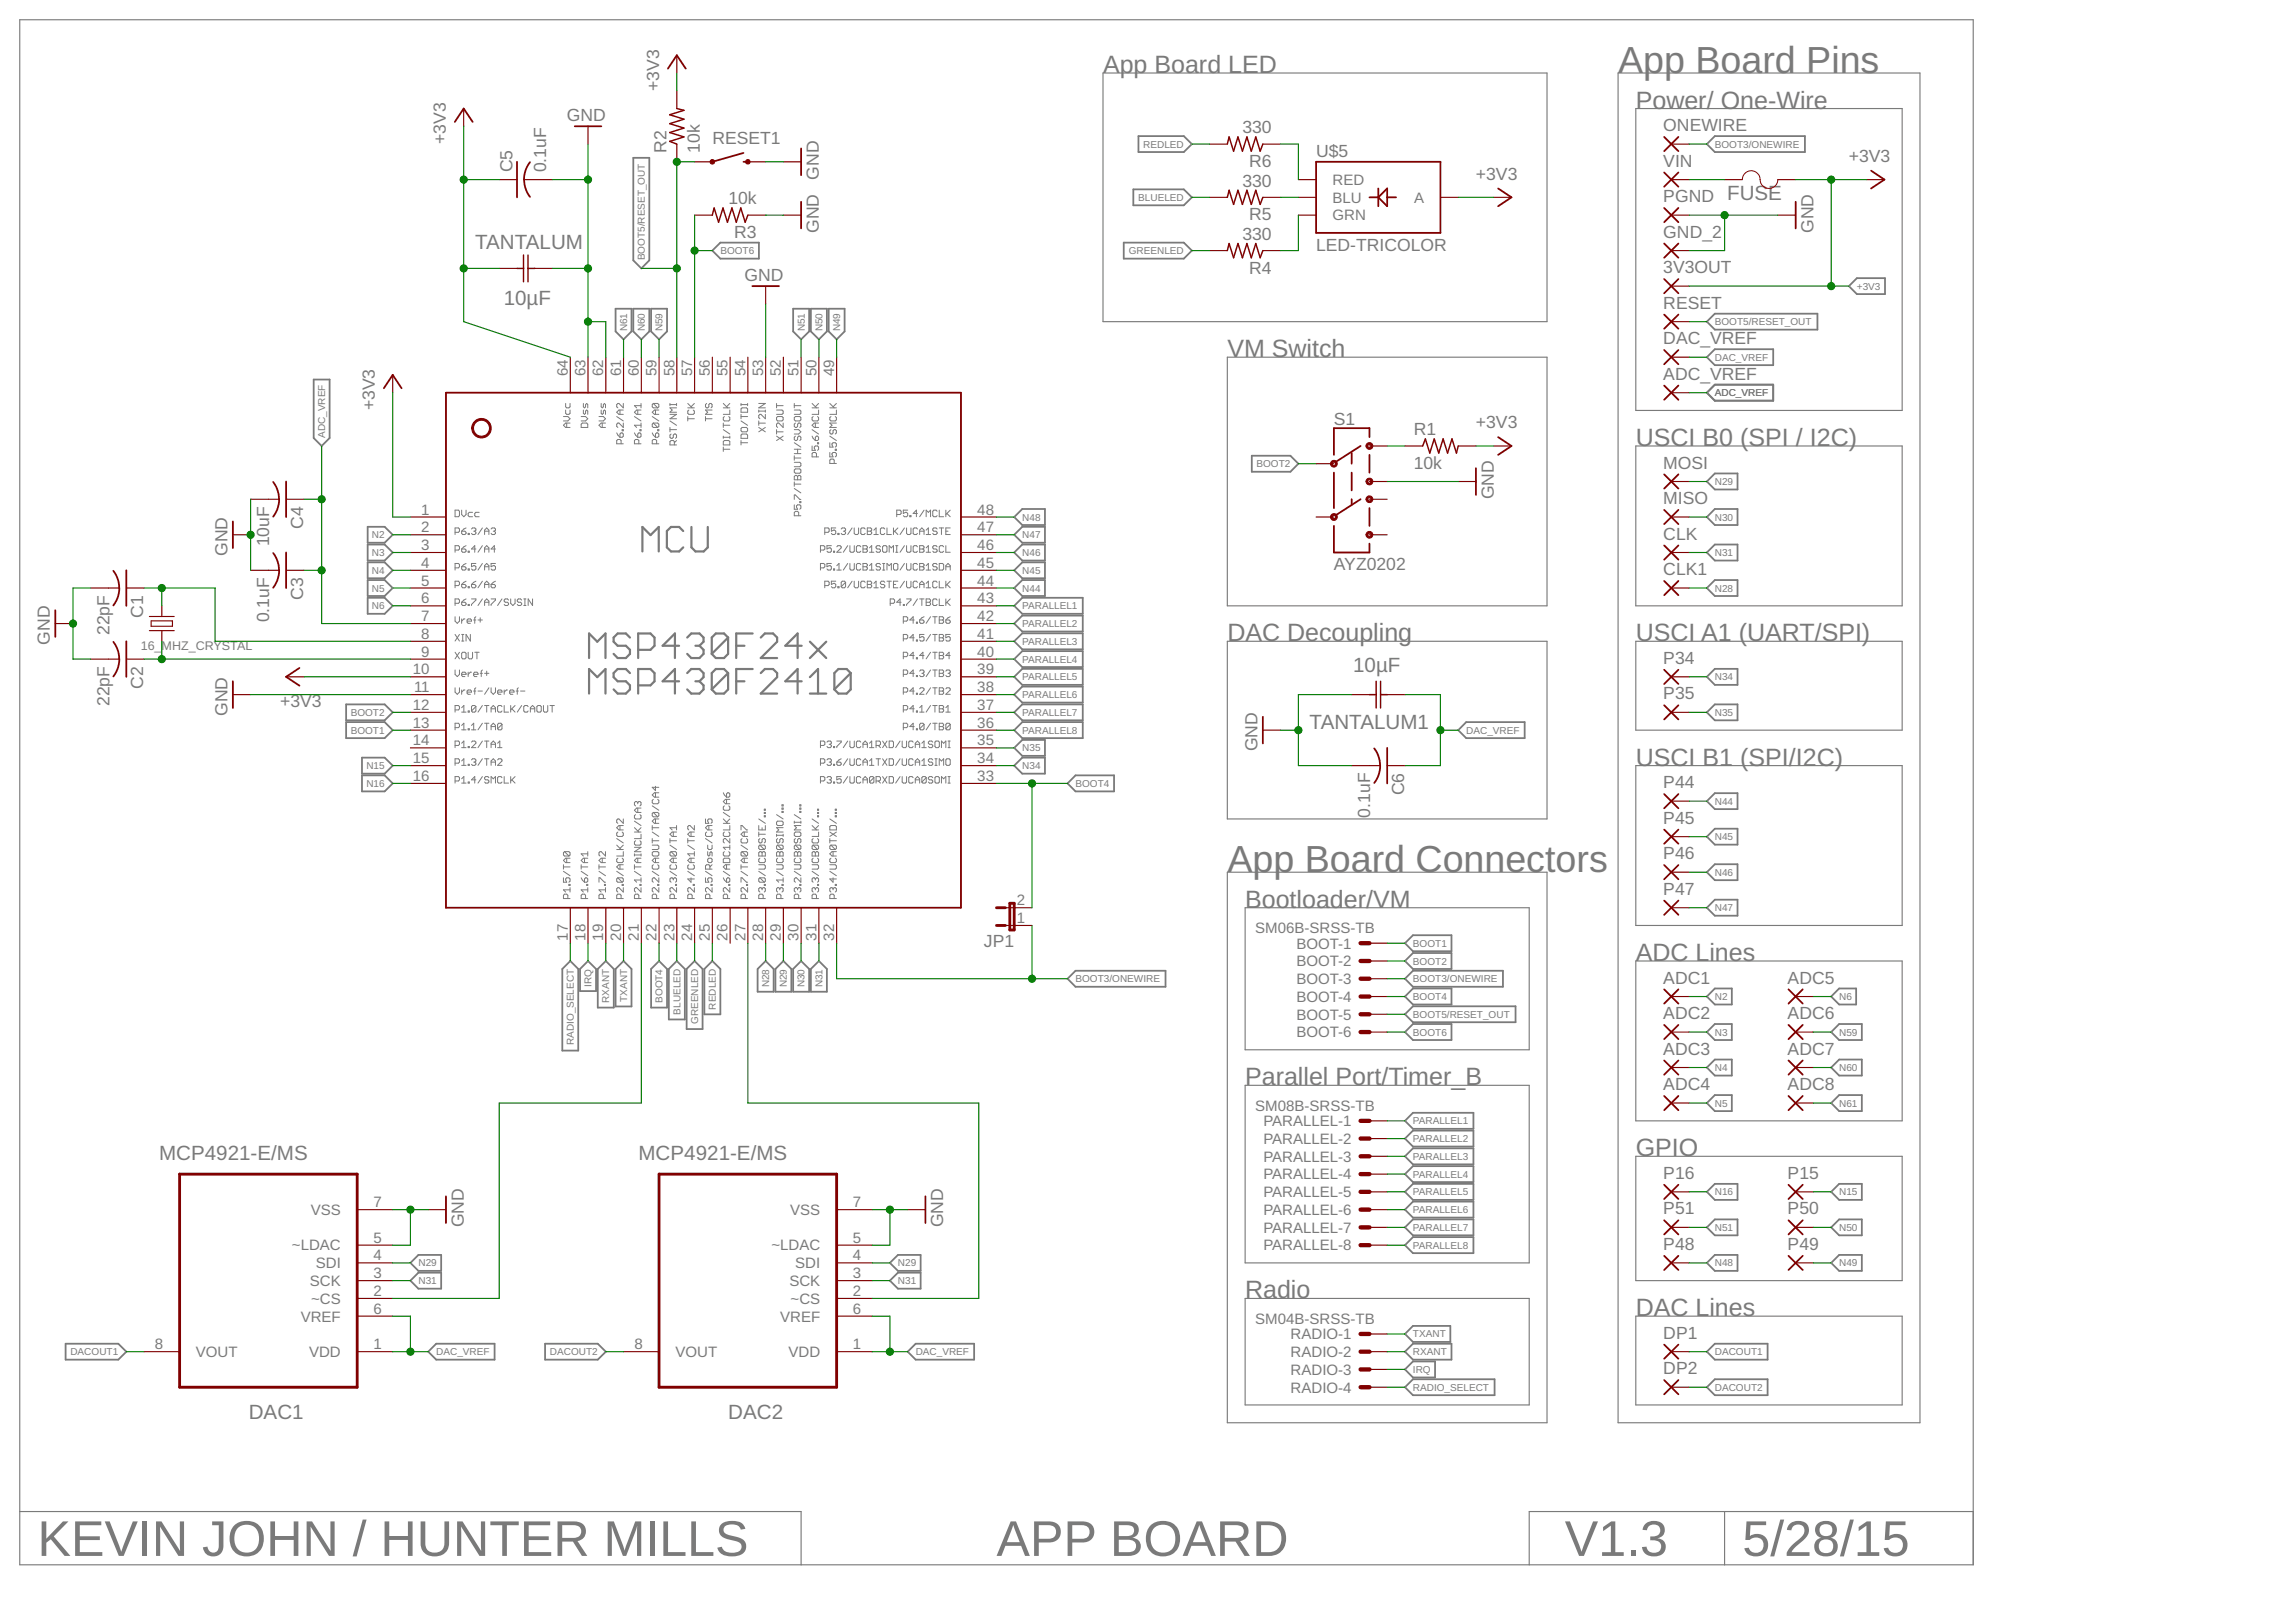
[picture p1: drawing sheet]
<svg xmlns="http://www.w3.org/2000/svg" width="594mm" height="420mm" viewBox="0 0 594 420" stroke-linecap="round" stroke-linejoin="round" font-family="sans-serif">
<defs><g id="words">
<g font-size="13.1" fill="#7a7a7a">
<text x="9.8" y="405">KEVIN JOHN / HUNTER MILLS</text>
<text x="259.4" y="405">APP BOARD</text>
<text x="407.4" y="405">V1.3</text>
<text x="453.6" y="405">5/28/15</text>
</g>
<g font-size="9.8" fill="#7a7a7a">
<text x="421.2" y="19">App Board Pins</text>
<text x="319.5" y="227.1">App Board Connectors</text>
</g>
<g font-size="6.5" fill="#7a7a7a">
<text x="287.2" y="19">App Board LED</text>
<text x="425.9" y="28.3">Power/ One-Wire</text>
<text x="319.5" y="93">VM Switch</text>
<text x="425.9" y="116.1">USCI B0 (SPI / I2C)</text>
<text x="319.5" y="167">DAC Decoupling</text>
<text x="425.9" y="167">USCI A1 (UART/SPI)</text>
<text x="425.9" y="199.3">USCI B1 (SPI/I2C)</text>
<text x="324.1" y="236.3">Bootloader/VM</text>
<text x="425.9" y="250.2">ADC Lines</text>
<text x="324.1" y="282.5">Parallel Port/Timer_B</text>
<text x="425.9" y="301">GPIO</text>
<text x="324.1" y="338">Radio</text>
<text x="425.9" y="342.6">DAC Lines</text>
</g>
<g font-size="5.4" fill="#7a7a7a">
<text x="449.6" y="52.1">FUSE</text>
<text x="123.7" y="64.8">TANTALUM</text>
<text x="131.1" y="79.5">10µF</text>
<text x="352.3" y="175">10µF</text>
<text x="340.9" y="189.6">TANTALUM1</text>
<text x="41.4" y="302">MCP4921-E/MS</text>
<text x="166.2" y="302">MCP4921-E/MS</text>
<text x="64.8" y="369.3">DAC1</text>
<text x="189.6" y="369.3">DAC2</text>
</g>
<g font-size="4.6" fill="#7a7a7a">
<text x="171.6" y="23.6" transform="rotate(-90 171.6 23.6)">+3V3</text>
<text x="147.5" y="31.5">GND</text>
<text x="323.5" y="34.7">330</text>
<text x="433" y="34.1">ONEWIRE</text>
<text x="116.1" y="37.5" transform="rotate(-90 116.1 37.5)">+3V3</text>
<text x="173.5" y="39.8" transform="rotate(-90 173.5 39.8)">R2</text>
<text x="182.2" y="39.8" transform="rotate(-90 182.2 39.8)">10k</text>
<text x="185.4" y="37.5">RESET1</text>
<text x="342.6" y="40.7">U$5</text>
<text x="133.4" y="44.9" transform="rotate(-90 133.4 44.9)">C5</text>
<text x="142.2" y="44.9" transform="rotate(-90 142.2 44.9)">0.1uF</text>
<text x="213.2" y="46.8" transform="rotate(-90 213.2 46.8)">GND</text>
<text x="325.2" y="43.5">R6</text>
<text x="384.2" y="46.8">+3V3</text>
<text x="433" y="43.4">VIN</text>
<text x="481.3" y="42.1">+3V3</text>
<text x="189.6" y="53.2">10k</text>
<text x="323.5" y="48.6">330</text>
<text x="433" y="52.6">PGND</text>
<text x="325.2" y="57.3">R5</text>
<text x="191.2" y="62">R3</text>
<text x="213.2" y="60.6" transform="rotate(-90 213.2 60.6)">GND</text>
<text x="323.5" y="62.5">330</text>
<text x="342.6" y="65.2">LED-TRICOLOR</text>
<text x="433" y="61.9">GND_2</text>
<text x="472.1" y="60.6" transform="rotate(-90 472.1 60.6)">GND</text>
<text x="325.2" y="71.2">R4</text>
<text x="433" y="71.1">3V3OUT</text>
<text x="193.8" y="73.1">GND</text>
<text x="433" y="80.4">RESET</text>
<text x="433" y="89.6">DAC_VREF</text>
<text x="433" y="98.9">ADC_VREF</text>
<text x="97.6" y="106.9" transform="rotate(-90 97.6 106.9)">+3V3</text>
<text x="347.3" y="110.5">S1</text>
<text x="368.1" y="113.4">R1</text>
<text x="384.2" y="111.5">+3V3</text>
<text x="368.1" y="122.1">10k</text>
<text x="433" y="122">MOSI</text>
<text x="388.9" y="130" transform="rotate(-90 388.9 130)">GND</text>
<text x="433" y="131.2">MISO</text>
<text x="78.9" y="137.7" transform="rotate(-90 78.9 137.7)">C4</text>
<text x="70.1" y="142.2" transform="rotate(-90 70.1 142.2)">10uF</text>
<text x="433" y="140.5">CLK</text>
<text x="59.2" y="144.7" transform="rotate(-90 59.2 144.7)">GND</text>
<text x="347.3" y="148.5">AYZ0202</text>
<text x="433" y="149.7">CLK1</text>
<text x="37.3" y="160.8" transform="rotate(-90 37.3 160.8)">C1</text>
<text x="70.1" y="162" transform="rotate(-90 70.1 162)">0.1uF</text>
<text x="78.9" y="156.1" transform="rotate(-90 78.9 156.1)">C3</text>
<text x="13" y="167.9" transform="rotate(-90 13 167.9)">GND</text>
<text x="28.5" y="165.3" transform="rotate(-90 28.5 165.3)">22pF</text>
<text x="433" y="172.8">P34</text>
<text x="37.3" y="179.3" transform="rotate(-90 37.3 179.3)">C2</text>
<text x="28.5" y="183.8" transform="rotate(-90 28.5 183.8)">22pF</text>
<text x="72.9" y="184.1">+3V3</text>
<text x="433" y="182.1">P35</text>
<text x="59.2" y="186.4" transform="rotate(-90 59.2 186.4)">GND</text>
<text x="327.4" y="195.6" transform="rotate(-90 327.4 195.6)">GND</text>
<text x="365.5" y="207" transform="rotate(-90 365.5 207)">C6</text>
<text x="433" y="205.2">P44</text>
<text x="356.7" y="212.8" transform="rotate(-90 356.7 212.8)">0.1uF</text>
<text x="433" y="214.4">P45</text>
<text x="433" y="223.7">P46</text>
<text x="433" y="232.9">P47</text>
<text x="256.2" y="246.5">JP1</text>
<text x="433" y="256">ADC1</text>
<text x="465.4" y="256">ADC5</text>
<text x="433" y="265.3">ADC2</text>
<text x="465.4" y="265.3">ADC6</text>
<text x="433" y="274.5">ADC3</text>
<text x="465.4" y="274.5">ADC7</text>
<text x="433" y="283.8">ADC4</text>
<text x="465.4" y="283.8">ADC8</text>
<text x="433" y="306.9">P16</text>
<text x="465.4" y="306.9">P15</text>
<text x="433" y="316.1">P51</text>
<text x="465.4" y="316.1">P50</text>
<text x="120.7" y="319.5" transform="rotate(-90 120.7 319.5)">GND</text>
<text x="245.5" y="319.5" transform="rotate(-90 245.5 319.5)">GND</text>
<text x="433" y="325.4">P48</text>
<text x="465.4" y="325.4">P49</text>
<text x="433" y="348.5">DP1</text>
<text x="433" y="357.7">DP2</text>
</g>
<g font-size="3.9" fill="#7a7a7a">
<text x="346.9" y="52.8">BLU</text>
<text x="346.9" y="48.1">RED</text>
<text x="368.1" y="52.8">A</text>
<text x="346.9" y="57.4">GRN</text>
<text x="147.8" y="98" transform="rotate(-90 147.8 98)">64</text>
<text x="152.4" y="98" transform="rotate(-90 152.4 98)">63</text>
<text x="157.1" y="98" transform="rotate(-90 157.1 98)">62</text>
<text x="161.7" y="98" transform="rotate(-90 161.7 98)">61</text>
<text x="166.3" y="98" transform="rotate(-90 166.3 98)">60</text>
<text x="170.9" y="98" transform="rotate(-90 170.9 98)">59</text>
<text x="175.6" y="98" transform="rotate(-90 175.6 98)">58</text>
<text x="180.2" y="98" transform="rotate(-90 180.2 98)">57</text>
<text x="184.8" y="98" transform="rotate(-90 184.8 98)">56</text>
<text x="189.4" y="98" transform="rotate(-90 189.4 98)">55</text>
<text x="194" y="98" transform="rotate(-90 194 98)">54</text>
<text x="198.7" y="98" transform="rotate(-90 198.7 98)">53</text>
<text x="203.3" y="98" transform="rotate(-90 203.3 98)">52</text>
<text x="207.9" y="98" transform="rotate(-90 207.9 98)">51</text>
<text x="212.5" y="98" transform="rotate(-90 212.5 98)">50</text>
<text x="217.2" y="98" transform="rotate(-90 217.2 98)">49</text>
<text x="109.7" y="133.9">1</text>
<text x="254.4" y="133.9">48</text>
<text x="109.7" y="138.6">2</text>
<text x="109.7" y="143.2">3</text>
<text x="254.4" y="138.6">47</text>
<text x="254.4" y="143.2">46</text>
<text x="109.7" y="147.8">4</text>
<text x="254.4" y="147.8">45</text>
<text x="109.7" y="152.4">5</text>
<text x="254.4" y="152.4">44</text>
<text x="109.7" y="157.1">6</text>
<text x="109.7" y="161.7">7</text>
<text x="254.4" y="157.1">43</text>
<text x="254.4" y="161.7">42</text>
<text x="109.7" y="166.3">8</text>
<text x="254.4" y="166.3">41</text>
<text x="109.7" y="170.9">9</text>
<text x="254.4" y="170.9">40</text>
<text x="107.5" y="175.6">10</text>
<text x="254.4" y="175.6">39</text>
<text x="107.5" y="184.8">12</text>
<text x="107.8" y="180.2">11</text>
<text x="254.4" y="180.2">38</text>
<text x="254.4" y="184.8">37</text>
<text x="107.5" y="189.4">13</text>
<text x="254.4" y="189.4">36</text>
<text x="107.5" y="194">14</text>
<text x="254.4" y="194">35</text>
<text x="107.5" y="203.3">16</text>
<text x="107.5" y="198.7">15</text>
<text x="254.4" y="198.7">34</text>
<text x="254.4" y="203.3">33</text>
<text x="264.7" y="235.7">2</text>
<text x="147.8" y="244.9" transform="rotate(-90 147.8 244.9)">17</text>
<text x="152.4" y="244.9" transform="rotate(-90 152.4 244.9)">18</text>
<text x="157.1" y="244.9" transform="rotate(-90 157.1 244.9)">19</text>
<text x="161.7" y="244.9" transform="rotate(-90 161.7 244.9)">20</text>
<text x="166.3" y="244.9" transform="rotate(-90 166.3 244.9)">21</text>
<text x="170.9" y="244.9" transform="rotate(-90 170.9 244.9)">22</text>
<text x="175.6" y="244.9" transform="rotate(-90 175.6 244.9)">23</text>
<text x="180.2" y="244.9" transform="rotate(-90 180.2 244.9)">24</text>
<text x="184.8" y="244.9" transform="rotate(-90 184.8 244.9)">25</text>
<text x="189.4" y="244.9" transform="rotate(-90 189.4 244.9)">26</text>
<text x="194" y="244.9" transform="rotate(-90 194 244.9)">27</text>
<text x="198.7" y="244.9" transform="rotate(-90 198.7 244.9)">28</text>
<text x="203.3" y="244.9" transform="rotate(-90 203.3 244.9)">29</text>
<text x="207.9" y="244.9" transform="rotate(-90 207.9 244.9)">30</text>
<text x="212.5" y="244.9" transform="rotate(-90 212.5 244.9)">31</text>
<text x="217.2" y="244.9" transform="rotate(-90 217.2 244.9)">32</text>
<text x="264.7" y="240.3">1</text>
<text x="326.8" y="243">SM06B-SRSS-TB</text>
<text x="337.5" y="246.9">BOOT-1</text>
<text x="337.5" y="251.6">BOOT-2</text>
<text x="337.5" y="256.2">BOOT-3</text>
<text x="337.5" y="260.8">BOOT-4</text>
<text x="337.5" y="265.4">BOOT-5</text>
<text x="337.5" y="270">BOOT-6</text>
<text x="326.8" y="289.2">SM08B-SRSS-TB</text>
<text x="328.9" y="293.2">PARALLEL-1</text>
<text x="328.9" y="297.8">PARALLEL-2</text>
<text x="328.9" y="302.4">PARALLEL-3</text>
<text x="328.9" y="307">PARALLEL-4</text>
<text x="328.9" y="311.7">PARALLEL-5</text>
<text x="80.9" y="316.3">VSS</text>
<text x="97.2" y="314.2">7</text>
<text x="205.7" y="316.3">VSS</text>
<text x="222.1" y="314.2">7</text>
<text x="328.9" y="316.3">PARALLEL-6</text>
<text x="97.2" y="323.5">5</text>
<text x="222.1" y="323.5">5</text>
<text x="328.9" y="320.9">PARALLEL-7</text>
<text x="76" y="325.5">~LDAC</text>
<text x="97.2" y="328.1">4</text>
<text x="200.8" y="325.5">~LDAC</text>
<text x="222.1" y="328.1">4</text>
<text x="328.9" y="325.5">PARALLEL-8</text>
<text x="80.7" y="334.8">SCK</text>
<text x="82.2" y="330.1">SDI</text>
<text x="97.2" y="332.7">3</text>
<text x="205.5" y="334.8">SCK</text>
<text x="207" y="330.1">SDI</text>
<text x="222.1" y="332.7">3</text>
<text x="81" y="339.4">~CS</text>
<text x="97.2" y="342">6</text>
<text x="97.2" y="337.4">2</text>
<text x="205.8" y="339.4">~CS</text>
<text x="222.1" y="342">6</text>
<text x="222.1" y="337.4">2</text>
<text x="78.3" y="344">VREF</text>
<text x="203.1" y="344">VREF</text>
<text x="326.8" y="344.7">SM04B-SRSS-TB</text>
<text x="40.3" y="351.2">8</text>
<text x="51" y="353.3">VOUT</text>
<text x="80.5" y="353.3">VDD</text>
<text x="97.2" y="351.2">1</text>
<text x="165.1" y="351.2">8</text>
<text x="175.8" y="353.3">VOUT</text>
<text x="205.3" y="353.3">VDD</text>
<text x="222.1" y="351.2">1</text>
<text x="336" y="348.6">RADIO-1</text>
<text x="336" y="353.3">RADIO-2</text>
<text x="336" y="357.9">RADIO-3</text>
<text x="336" y="362.5">RADIO-4</text>
</g>
<text font-size="3.3" fill="#7a7a7a" x="36.6" y="169.3">16_MHZ_CRYSTAL</text>
<g font-size="2.6" fill="#7a7a7a">
<text x="297.6" y="38.4">REDLED</text>
<text x="446.4" y="38.4">BOOT3/ONEWIRE</text>
<text x="296.3" y="52.3">BLUELED</text>
<text x="167.9" y="67.8" transform="rotate(-90 167.9 67.8)">BOOT5/RESET_OUT</text>
<text x="187.5" y="66.2">BOOT6</text>
<text x="293.9" y="66.2">GREENLED</text>
<text x="483.4" y="75.4">+3V3</text>
<text x="163.3" y="86.3" transform="rotate(-90 163.3 86.3)">N61</text>
<text x="167.9" y="86.3" transform="rotate(-90 167.9 86.3)">N60</text>
<text x="172.5" y="86.3" transform="rotate(-90 172.5 86.3)">N59</text>
<text x="209.5" y="86.3" transform="rotate(-90 209.5 86.3)">N51</text>
<text x="214.1" y="86.3" transform="rotate(-90 214.1 86.3)">N50</text>
<text x="218.7" y="86.3" transform="rotate(-90 218.7 86.3)">N49</text>
<text x="446.4" y="84.7">BOOT5/RESET_OUT</text>
<text x="446.4" y="93.9">DAC_VREF</text>
<text x="446.4" y="103.2">ADC_VREF</text>
<text x="84.7" y="114" transform="rotate(-90 84.7 114)">ADC_VREF</text>
<text x="327.1" y="121.6">BOOT2</text>
<text x="446.4" y="126.3">N29</text>
<text x="266.1" y="135.5">N48</text>
<text x="446.4" y="135.5">N30</text>
<text x="96.8" y="140.1">N2</text>
<text x="266.1" y="140.1">N47</text>
<text x="96.8" y="144.8">N3</text>
<text x="96.8" y="149.4">N4</text>
<text x="266.1" y="149.4">N45</text>
<text x="266.1" y="144.8">N46</text>
<text x="446.4" y="144.8">N31</text>
<text x="96.8" y="154">N5</text>
<text x="266.1" y="154">N44</text>
<text x="446.4" y="154">N28</text>
<text x="96.8" y="158.6">N6</text>
<text x="266.1" y="158.6">PARALLEL1</text>
<text x="266.1" y="163.3">PARALLEL2</text>
<text x="266.1" y="167.9">PARALLEL3</text>
<text x="266.1" y="172.5">PARALLEL4</text>
<text x="266.1" y="177.1">PARALLEL5</text>
<text x="446.4" y="177.1">N34</text>
<text x="266.1" y="181.7">PARALLEL6</text>
<text x="91.3" y="186.4">BOOT2</text>
<text x="91.3" y="191">BOOT1</text>
<text x="266.1" y="186.4">PARALLEL7</text>
<text x="266.1" y="191">PARALLEL8</text>
<text x="381.7" y="191">DAC_VREF</text>
<text x="446.4" y="186.4">N35</text>
<text x="266.1" y="195.6">N35</text>
<text x="95.4" y="200.2">N15</text>
<text x="266.1" y="200.2">N34</text>
<text x="95.4" y="204.9">N16</text>
<text x="280" y="204.9">BOOT4</text>
<text x="446.4" y="209.5">N44</text>
<text x="446.4" y="218.7">N45</text>
<text x="446.4" y="228">N46</text>
<text x="446.4" y="237.2">N47</text>
<text x="367.8" y="251.1">BOOT2</text>
<text x="367.8" y="246.5">BOOT1</text>
<text x="154" y="256.9" transform="rotate(-90 154 256.9)">IRQ</text>
<text x="200.2" y="257" transform="rotate(-90 200.2 257)">N28</text>
<text x="204.9" y="257" transform="rotate(-90 204.9 257)">N29</text>
<text x="209.5" y="257" transform="rotate(-90 209.5 257)">N30</text>
<text x="214.1" y="257" transform="rotate(-90 214.1 257)">N31</text>
<text x="280" y="255.7">BOOT3/ONEWIRE</text>
<text x="367.8" y="255.7">BOOT3/ONEWIRE</text>
<text x="158.6" y="261.1" transform="rotate(-90 158.6 261.1)">RXANT</text>
<text x="163.2" y="260.8" transform="rotate(-90 163.2 260.8)">TXANT</text>
<text x="172.5" y="261.1" transform="rotate(-90 172.5 261.1)">BOOT4</text>
<text x="186.4" y="262.8" transform="rotate(-90 186.4 262.8)">REDLED</text>
<text x="367.8" y="260.3">BOOT4</text>
<text x="446.4" y="260.3">N2</text>
<text x="478.8" y="260.3">N6</text>
<text x="177.1" y="264.1" transform="rotate(-90 177.1 264.1)">BLUELED</text>
<text x="181.7" y="266.6" transform="rotate(-90 181.7 266.6)">GREENLED</text>
<text x="367.8" y="265">BOOT5/RESET_OUT</text>
<text x="367.8" y="269.6">BOOT6</text>
<text x="446.4" y="269.6">N3</text>
<text x="478.8" y="269.6">N59</text>
<text x="149.4" y="272.1" transform="rotate(-90 149.4 272.1)">RADIO_SELECT</text>
<text x="446.4" y="278.8">N4</text>
<text x="478.8" y="278.8">N60</text>
<text x="367.8" y="292.7">PARALLEL1</text>
<text x="446.4" y="288.1">N5</text>
<text x="478.8" y="288.1">N61</text>
<text x="367.8" y="297.3">PARALLEL2</text>
<text x="367.8" y="301.9">PARALLEL3</text>
<text x="367.8" y="306.6">PARALLEL4</text>
<text x="367.8" y="311.2">PARALLEL5</text>
<text x="446.4" y="311.2">N16</text>
<text x="478.8" y="311.2">N15</text>
<text x="367.8" y="315.8">PARALLEL6</text>
<text x="367.8" y="320.4">PARALLEL7</text>
<text x="446.4" y="320.4">N51</text>
<text x="478.8" y="320.4">N50</text>
<text x="108.9" y="329.7">N29</text>
<text x="233.8" y="329.7">N29</text>
<text x="367.8" y="325.1">PARALLEL8</text>
<text x="446.4" y="329.7">N48</text>
<text x="478.8" y="329.7">N49</text>
<text x="108.9" y="334.3">N31</text>
<text x="233.8" y="334.3">N31</text>
<text x="18.3" y="352.8">DACOUT1</text>
<text x="113.6" y="352.8">DAC_VREF</text>
<text x="143.2" y="352.8">DACOUT2</text>
<text x="238.4" y="352.8">DAC_VREF</text>
<text x="367.8" y="352.8">RXANT</text>
<text x="367.8" y="348.2">TXANT</text>
<text x="446.4" y="352.8">DACOUT1</text>
<text x="367.8" y="357.4">IRQ</text>
<text x="367.8" y="362">RADIO_SELECT</text>
<text x="446.4" y="362">DACOUT2</text>
</g>
</g></defs>
<g fill="none" stroke="#7a7a7a" stroke-width=".3">
<path d="M5.1 5.1h508.6v402.3h-508.6zM287.1 19h115.6v64.7h-115.6zM421.2 19h78.6v351.4h-78.6zM425.9 28.3h69.3v78.5h-69.3zM319.5 93h83.2v64.7h-83.2zM425.9 116.1h69.3v41.6h-69.3zM319.5 166.9h83.2v46.3h-83.2zM425.9 166.9h69.3v23.2h-69.3zM425.9 199.3h69.3v41.6h-69.3zM319.5 227.1h83.2v143.3h-83.2zM324.1 236.3h74v37h-74zM425.9 250.2h69.3v41.6h-69.3z"/>
<path d="M324.1 282.5h74v46.3h-74zM425.9 301h69.3v32.4h-69.3zM324.1 338h74v27.7h-74zM425.9 342.6h69.3v23.1h-69.3zM5.1 393.5h203.5v13.9M449 393.5v13.9M513.7 393.5h-115.6v13.9"/>
</g>
<g fill="none" stroke="#7a7a7a" stroke-width=".57">
<path d="M177.9 138.2l-1.1-1h-2.1l-1.1 1v4.3l1.1 1.1h2.1l1.1-1.1M180 137.2v5.3l1.1 1.1h2.1l1.1-1.1v-5.3M167.2 143.6v-6.4l2.2 2.1 2.1-2.1v6.4M153.4 171.3v-6.4l2.1 2.1 2.1-2.1v6.4M164 166l-1.1-1.1h-2.1l-1.1 1.1v1l1.1 1.1h2.1l1.1 1.1v1l-1.1 1.1h-2.1l-1.1-1.1M164 175.2l-1.1-1h-2.1l-1.1 1v1.1l1.1 1.1h2.1l1.1 1v1.1l-1.1 1.1h-2.1l-1.1-1.1M166.1 169.2h3.2l1.1-1.1v-2.1l-1.1-1.1h-3.2v6.4M166.1 178.4h3.2l1.1-1v-2.2l-1.1-1h-3.2v6.4M176.8 168.1h-4.3l3.2-3.2v6.4M176.8 177.4h-4.3l3.2-3.2v6.4M178.9 166l1.1-1.1h2.1l1.1 1.1v1l-1.1 1.1M178.9 175.2l1.1-1h2.1l1.1 1v1.1l-1.1 1.1"/>
<path d="M181 168.1h1.1M181 177.4h1.1M182.1 168.1l1.1 1.1v1l-1.1 1.1h-2.1l-1.1-1.1M182.1 177.4l1.1 1v1.1l-1.1 1.1h-2.1l-1.1-1.1M189.5 166l-1-1.1h-2.1l-1.1 1.1v4.2M189.5 166v4.2l-1 1.1h-2.1l-1.1-1.1M189.5 175.2l-1-1h-2.1l-1.1 1v4.3M189.5 175.2v4.3l-1 1.1h-2.1l-1.1-1.1M189.5 166l-4.2 4.2M189.5 175.2l-4.2 4.3M191.7 168.1h2.1M191.7 177.4h2.1"/>
<path d="M195.9 164.9h-4.2v6.4M195.9 174.2h-4.2v6.4M198.1 166l1-1.1h2.2l1 1.1v1l-4.2 4.3h4.2M198.1 175.2l1-1h2.2l1 1v1.1l-4.2 4.3h4.2M208.7 168.1h-4.3l3.2-3.2v6.4M208.7 177.4h-4.3l3.2-3.2v6.4M210.8 167l4.3 4.3M210.8 176.3l2.2-2.1v6.4M215.1 167l-4.3 4.3M221.5 175.2l-1.1-1h-2.1l-1.1 1v4.3M221.5 175.2v4.3l-1.1 1.1h-2.1l-1.1-1.1M221.5 175.2l-4.3 4.3"/>
<path d="M153.4 180.6v-6.4l2.1 2.1 2.1-2.1v6.4M210.8 180.6h4.3"/>
</g>
<g fill="none" stroke="#7a7a7a" stroke-width=".26">
<path d="M146.7 108.4h1.1l.6 .6-.6 .6h-1.1M147.3 105v.9l.2 .3h.6l.3-.3v-.9M147.3 106.7v.9l.2 .3h.6l.3-.3v-.9M147.5 110.1v1.2M148.4 110.1h-1.1l-.6 .6 .6 .6h1.1M151.3 110.4l.3-.3h1.1l.3 .3v.9h-1.7zM151.3 108.4h1.1l.6 .6-.6 .6h-1.1M151.9 105v.9l.3 .3 .2-.3v-.6l.3-.3 .3 .3v.9M151.9 106.7v.9l.3 .3 .2-.3v-.6l.3-.3 .3 .3v.9M155.9 108.4h1.2l.5 .6-.5 .6h-1.2M156.5 105v.9l.3 .3 .3-.3v-.6l.3-.3 .2 .3v.9M156.5 106.7v.9l.3 .3 .3-.3v-.6l.3-.3 .2 .3v.9"/>
<path d="M156.8 110.1v1.2M157.6 110.1h-1.1l-.6 .6 .6 .6h1.1M160.5 112.7l.9 1.1M160.5 108.4l1.8 1.2M161.4 113l.6-.3 .3 .3v.6l-.3 .2h-.6zM161.4 106.7v1.2M161.7 115.5v-.8l-.3-.3h-.6l-.3 .3v.8h1.8M162 111.8h.3v.3h-.3zM162.3 110.1v1.2l-1.2-1.2-.6 .3v.6l.3 .3M162.3 106.7h-1.2l-.6 .6 .6 .6h1.2M162.3 105v1.2l-1.2-1.2h-.3l-.3 .3v.6l.3 .3M165.2 112.7l.8 1.1"/>
<path d="M165.2 108.4l1.7 1.2M166 106.7v1.2M166.3 115.5v-.8l-.3-.3h-.5l-.3 .3v.8h1.7M166.3 112.7h.3l.3 .3v.6l-.3 .2h-.6v-.8zM166.6 111.8h.3v.3h-.3zM166.9 106.7h-1.2l-.5 .6 .5 .6h1.2M166.9 105v1.2M166.9 110.1v1.2M166.9 110.7h-1.7l.5 .6M166.9 105.6h-1.7l.5 .6M169.8 112.7l.8 1.1M169.8 108.4l1.7 1.2"/>
<path d="M170.1 110.1l-.3 .3v.6l.3 .3h1.1M170.1 110.1h1.1l.3 .3v.6l-.3 .3M170.1 105l-.3 .3v.6l.3 .3h1.1M170.1 105h1.1l.3 .3v.6l-.3 .3M170.1 110.1l1.1 1.2M170.1 105l1.1 1.2M170.6 113l.6-.3 .3 .3v.6l-.3 .2h-.6zM170.6 106.7v1.2M170.9 115.5v-.8l-.3-.3h-.5l-.3 .3v.8h1.7M171.2 111.8h.3v.3h-.3zM171.5 106.7h-1.1l-.6 .6 .6 .6h1.1M174.4 107.9h1.7l-1.7 1.1h1.7"/>
<path d="M174.4 111.8h1.7M174.4 105v.6M174.4 111.3v1.1M174.4 109.6l1.7 1.1M174.4 105.3h1.7M174.7 113l-.3 .3v.5l.6 .3 .3-.3v-.5l.6-.3 .2 .3v.5l-.2 .3M175.6 115.8v-.8l-.3-.3h-.6l-.3 .3v.8h1.7M176.1 106.2h-1.7l.6 .5-.6 .6h1.7M176.1 114.7l-.5 .6M176.1 105v.6M179 106.2h1.8M179 109h1.8"/>
<path d="M179 108.4v1.2M179 105l1.2 1.2M179.3 106.7l-.3 .3v.6l.3 .3h1.2l.3-.3v-.6l-.3-.3M180.8 105l-.9 .9M183.7 109h1.7M183.7 108.4v1.2M184 105l-.3 .3v.6l.5 .3 .3-.3v-.6l.3-.3h.3l.3 .3v.6l-.3 .3M185.4 106.7h-1.7l.5 .6-.5 .6h1.7M188.3 106.2h1.7M188.3 113.8h1.7M188.3 110.7h1.7M188.3 115l.3-.3h1.1l.3 .3v.8h-1.7z"/>
<path d="M188.3 116.9h1.7M188.3 110.1v1.2M188.3 113.5v.6M188.3 116.4v1.1M188.3 111.8l1.7 1.2M188.3 105l1.1 1.2M188.6 108.4l-.3 .3v.6l.3 .3h1.1l.3-.3v-.6l-.3-.3M190 106.7v1.2h-1.7M190 113.5v.6M190 105l-.9 .9M192.9 108.4h1.7M192.9 113.3l.3-.3h1.1l.3 .3v.8h-1.7z"/>
<path d="M192.9 105.3h1.7M192.9 115.3h1.7M192.9 105v.6M192.9 107.9v1.1M192.9 114.7v1.1M192.9 109.6l1.7 1.1M193.2 111.3h1.1l.3 .3v.5l-.3 .3h-1.1l-.3-.3v-.5zM193.2 106.2h1.1l.3 .2v.9h-1.7v-.9zM194.6 105v.6M197.5 110.2h1.7M197.5 105h1.7l-1.7 1.2h1.7M197.5 111.3l1.7 1.1"/>
<path d="M197.5 106.7v.6M197.5 109.6v1.1M197.5 107h1.7M199.2 107.9v1.1l-1.1-1.1h-.3l-.3 .3v.5l.3 .3M199.2 111.3l-1.7 1.1M199.2 106.7v.6M202.2 108.7l.2-.3h1.2l.3 .3v.6l-.3 .3h-1.2l-.2-.3zM202.2 106.7h1.4l.3 .3v.6l-.3 .3h-1.4M202.2 105.6h1.7M202.2 112.4h1.7M202.2 113.5l1.7 1.2M202.2 105v1.2"/>
<path d="M202.2 111.8v1.2M203.9 110.1v1.2l-1.2-1.2h-.3l-.2 .3v.6l.2 .3M203.9 113.5l-1.7 1.2M206.8 108.7l.3-.3h1.1l.3 .3v.6l-.3 .3h-1.1l-.3-.3zM206.8 106.7h1.4l.3 .3v.6l-.3 .3h-1.4M206.8 111.8h1.1l.6 .6-.6 .6h-1.1M206.8 105.6h1.7M206.8 116.9h1.7M206.8 105v1.2M206.8 118.7v1.1M206.8 119.2h1.7M206.8 118.1h1.7"/>
<path d="M206.8 115.3l1.7 1.1M207.1 110.1l-.3 .3v.6l.5 .3 .3-.3v-.6l.3-.3h.3l.3 .3v.6l-.3 .3M207.1 113.5l-.3 .3v.6l.5 .3 .3-.3v-.6l.3-.3h.3l.3 .3v.6l-.3 .3M207.6 116.9v1.2M211.4 106.2h1.7M211.4 116.1v1.1h.9l-.3-.5 .3-.6h.5l.3 .3v.5l-.3 .3M211.4 113.5l.9 1.2M211.4 111.8l1.7 1.2M211.4 105l1.2 1.2M211.7 108.4l-.3 .3v.6l.3 .3h1.1l.3-.3v-.6l-.3-.3M212.3 113.8l.5-.3 .3 .3v.6l-.3 .3h-.5zM212.3 110.1v1.2"/>
<path d="M212.6 118.9v-.8l-.3-.3h-.6l-.3 .3v.8h1.7M212.8 115.3h.3v.2h-.3zM213.1 110.1h-1.1l-.6 .6 .6 .6h1.1M213.1 106.7v1.2h-1.7M213.1 105l-.8 .9M216 106.2h1.7M216 115.3v1.1h.9l-.3-.9 .3-.2h.5l.3 .2v.6l-.3 .3M216 117.8v1.1h.9l-.3-.8 .3-.3h.5l.3 .3v.6l-.3 .2M216 113.5l1.7 1.2M216 105l1.2 1.2M216.3 108.4l-.3 .3v.6l.3 .3h1.1l.3-.3v-.6l-.3-.3M216.3 111.8l-.3 .3v.6l.3 .3h.3l.3-.3v-.6l.3-.3 .5 .3v.6l-.3 .3"/>
<path d="M217.4 116.9h.3v.3h-.3zM217.7 110.1h-1.7l.6 .6-.6 .6h1.7M217.7 106.7v1.2h-1.7M217.7 105l-.8 .9M118.5 132.8h.8l.3 .3v1.1l-.3 .3h-.8zM118.5 138.6h.8l.3-.3v-.6l-.3-.3h-.8v1.7M120.2 132.8v1.1l.6 .6 .5-.6v-1.1M120.2 138.3h.8l.3 .6-.3 .2h-.5l-.3-.2zM121.3 137.4l-1.1 .9M121.9 138.9h.3v.2h-.3zM122.7 137.7l.3-.3h.6l.3 .3v.3l-.3 .3M123 133.4h-.8l-.3 .3v.5l.3 .3h.8"/>
<path d="M123.3 138.3h.3M123.6 138.3l.3 .3-.3 .5h-.6l-.3-.2M124.7 133.4h-.8l-.3 .3v.5l.3 .3h.8M125.6 137.4l-1.2 1.7M126.2 138.3h1.1M126.2 139.1v-1.1l.5-.6 .6 .6v1.1M127.8 137.7l.3-.3h.6l.3 .3v.3l-.3 .3M128.4 138.3h.3M128.7 138.3l.3 .3-.3 .5h-.6l-.3-.2M206.8 122.3l.3-.2h1.1l.3 .2v.6l-.3 .3h-1.1l-.3-.3zM206.8 124l.3-.2 .5 .2 .6-.2 .3 .2v.9h-1.7zM206.8 125.5v1.1"/>
<path d="M206.8 130v-1.1h.3l1.1 1.1h.3M206.8 131.4v1.2h.8l-.3-.6v-.3l.3-.3h.6l.3 .3v.6l-.3 .3M206.8 120.4h1.4l.3 .2v.6l-.3 .3h-1.4M206.8 127.2l1.7 1.1M206.8 126h1.7M207.6 124v.9M207.9 134.3v-.9l-.3-.3h-.5l-.3 .3v.9h1.7M208.2 130.6h.3v.3h-.3zM214.7 138.6h.9l.3-.3v-.6l-.3-.3h-.9v1.7M217.2 120.6v-.8l-.3-.3h-.6l-.3 .3v.8h1.7M217.6 137.4h-1.2v.9l.6-.3 .6 .3v.6l-.3 .2h-.6l-.3-.2M218.1 138.9h.3v.2h-.3z"/>
<path d="M219 137.7l.3-.3h.5l.3 .3v.3l-.3 .3M219.6 138.3h.2M219.8 138.3l.3 .3-.3 .5h-.5l-.3-.2M221.8 137.4l-1.1 1.7M222.4 137.4v1.5l.3 .2h.5l.3-.2v-1.5M225.2 137.7l-.3-.3h-.5l-.3 .3v1.2l.3 .2h.5l.3-.2M225.8 137.4h.9l.2 .3-.2 .6 .2 .6-.2 .2h-.9zM225.8 138.3h.9M227.5 139.1h1.1M227.5 138l.6-.6v1.7M230.3 137.7l-.2-.3h-.6l-.3 .3v1.2l.3 .2h.6l.2-.2M230.9 137.4v1.7h1.2"/>
<path d="M232.6 137.4v1.7M232.9 138.3l.8 .8M233.4 133.9h.9l.3-.2v-.6l-.3-.3h-.9v1.7M233.7 137.4l-1.1 1.2M235.5 137.4l-1.2 1.7M236 137.4v1.5l.3 .2h.6l.3-.2v-1.5M236.3 132.8h-1.1v.9l.5-.3 .6 .3v.5l-.3 .3h-.6l-.2-.3M236.9 134.2h.3v.3h-.3zM238.8 137.7l-.2-.3h-.6l-.3 .3v1.2l.3 .2h.6l.2-.2M238.8 133.7h-1.1l.9-.9v1.7M239.4 138.3h1.2M239.4 139.1v-1.1l.6-.6 .6 .6v1.1"/>
<path d="M240.6 132.8l-1.2 1.7M241.1 139.1h1.2M241.1 134.5v-1.7l.6 .6 .6-.6v1.7M241.1 138l.6-.6v1.7M244 133.1l-.3-.3h-.6l-.3 .3v1.1l.3 .3h.6l.3-.3M244 137.7l-.3-.3h-.6l-.3 .3 .3 .6h.6l.3 .3-.3 .5h-.6l-.3-.2M244.5 132.8v1.7h1.2M244.5 137.4h1.2M245.1 137.4v1.7M246.2 138.3h.6M246.2 132.8v1.7M246.5 133.7l.9 .8"/>
<path d="M247.4 137.4h-1.2v1.7h1.2M247.4 132.8l-1.2 1.1M118.5 143.2h.8l.3-.3v-.6l-.3-.3h-.8v1.8M118.5 147.8h.8l.3-.3v-.5l-.3-.3h-.8v1.7M118.5 152.4h.8l.3-.3v-.5l-.3-.3h-.8v1.7M118.5 157.1h.8l.3-.3v-.6l-.3-.3h-.8v1.7M120.2 142.9h.8l.3 .3v.3l-.3 .3h-.5l-.3-.3zM120.2 147.5h.8l.3 .6-.3 .3h-.5l-.3-.3zM120.2 152.1h.8l.3 .6-.3 .3h-.5l-.3-.3zM120.2 156.8h.8l.3 .3v.3l-.3 .2h-.5l-.3-.2zM121.3 142l-1.1 .9M121.3 146.7l-1.1 .8"/>
<path d="M121.3 151.3l-1.1 .8M121.3 155.9l-1.1 .9M121.9 143.5h.3v.3h-.3zM121.9 148.1h.3v.3h-.3zM121.9 152.7h.3v.3h-.3zM121.9 157.4h.3v.2h-.3zM122.7 152.1h.9l.3 .6-.3 .3h-.6l-.3-.3zM122.7 155.9h1.2v.3l-1.2 1.2v.2M123.9 142.9h-1.2l.9-.9v1.8M123.9 146.7h-1.2v.8l.9-.2 .3 .2v.6l-.3 .3h-.6l-.3-.3M123.9 151.3l-1.2 .8M125.6 142l-1.2 1.8"/>
<path d="M125.6 146.7l-1.2 1.7M125.6 151.3l-1.2 1.7M125.6 155.9l-1.2 1.7M126.2 143.8v-1.2l.5-.6 .6 .6v1.2M126.2 148.4v-1.1l.5-.6 .6 .6v1.1M126.2 153v-1.1l.5-.6 .6 .6v1.1M126.2 157.6v-1.1l.5-.6 .6 .6v1.1M126.2 142.9h1.1M126.2 147.5h1.1M126.2 152.1h1.1M126.2 156.8h1.1M127.8 152.1h.9l.3 .6-.3 .3h-.6l-.3-.3z"/>
<path d="M127.8 155.9h1.2v.3l-1.2 1.2v.2M129 146.7h-1.2v.8l.9-.2 .3 .2v.6l-.3 .3h-.6l-.3-.3M129 142.9h-1.2l.9-.9v1.8M129 151.3l-1.2 .8M130.7 155.9l-1.2 1.7M132.4 156.2l-.3-.3h-.6l-.2 .6 .2 .3h.6l.3 .3v.3l-.3 .2h-.6l-.2-.2M132.9 155.9v1.2l.6 .5 .6-.5v-1.2M135.8 156.2l-.3-.3h-.6l-.2 .6 .2 .3h.6l.3 .3v.3l-.3 .2h-.6l-.2-.2M136.4 155.9h.5M136.4 157.6h.5M136.7 155.9v1.7M138.6 155.9v1.7l-1.1-1.7v1.7"/>
<path d="M213.6 143.2h.8l.3-.3v-.6l-.3-.3h-.8v1.8M213.6 147.8h.8l.3-.3v-.5l-.3-.3h-.8v1.7M214.7 152.4h.9l.3-.3v-.5l-.3-.3h-.9v1.7M216.4 142h-1.1v.9l.6-.3h.3l.2 .3v.6l-.2 .3h-.6l-.3-.3M216.4 146.7h-1.1v.8l.9-.2 .2 .2v.6l-.2 .3h-.6l-.3-.3M217 143.5h.3v.3h-.3zM217 148.1h.3v.3h-.3zM217.6 151.3h-1.2v.8l.9-.2 .3 .2v.6l-.3 .3h-.6l-.3-.3M217.8 142.3l.3-.3h.6l.3 .3v.3l-1.2 1.2h1.2M217.8 148.4h1.2M217.8 147.3l.6-.6v1.7M218.1 152.7h.3v.3h-.3z"/>
<path d="M220.1 151.6l-.3-.3h-.5l-.3 .3v1.1M220.1 151.6v1.1l-.3 .3h-.5l-.3-.3M220.1 151.6l-1.1 1.1M220.7 142l-1.2 1.8M220.7 146.7l-1.2 1.7M221.3 142v1.5l.2 .3h.6l.3-.3v-1.5M221.3 146.7v1.4l.2 .3h.6l.3-.3v-1.4M221.8 151.3l-1.1 1.7M222.4 151.3v1.4l.3 .3h.5l.3-.3v-1.4M224.1 142.3l-.3-.3h-.6l-.3 .3v1.2l.3 .3h.6l.3-.3M224.1 147l-.3-.3h-.6l-.3 .3v1.1l.3 .3h.6l.3-.3M224.7 142h.8l.3 .3-.3 .6 .3 .3v.3l-.3 .3h-.8z"/>
<path d="M224.7 142.9h.8M224.7 146.7h.8l.3 .3v.3l-.3 .2 .3 .6-.3 .3h-.8zM224.7 147.5h.8M225.2 151.6l-.3-.3h-.5l-.3 .3v1.1l.3 .3h.5l.3-.3M225.8 151.3h.9l.2 .3-.2 .5 .2 .6-.2 .3h-.9zM225.8 152.1h.9M226.4 143.8h1.1M226.4 148.4h1.1M226.4 142.6l.5-.6v1.8M226.4 147.3l.5-.6v1.7M227.5 153h1.1M227.5 151.9l.6-.6v1.7"/>
<path d="M229.2 147l-.3-.3h-.6l-.2 .3 .2 .5h.6l.3 .3-.3 .6h-.6l-.2-.3M229.2 142.3l-.3-.3h-.6l-.2 .6 .2 .3h.6l.3 .3v.3l-.3 .3h-.6l-.2-.3M229.8 146.7h.5M229.8 148.4h.5M230.1 142h.5l.3 .3v1.2l-.3 .3h-.5l-.3-.3v-1.2zM230.1 146.7v1.7M230.3 151.6l-.2-.3h-.6l-.3 .3v.3l.3 .2h.6l.2 .3-.2 .6h-.6l-.3-.3M230.9 151.3h1.2M230.9 148.4v-1.7l.6 .6 .6-.6v1.7M231.5 143.8v-1.8l.5 .6 .6-.6v1.8M231.5 151.3v1.7M231.8 157.1h.8l.3-.3v-.6l-.3-.3h-.8v1.7"/>
<path d="M232.6 147l.3-.3h.6l.2 .3v1.1l-.2 .3h-.6l-.3-.3zM232.6 152.1h.6M233.2 142h.5M233.2 143.8h.5M233.4 142v1.8M233.7 151.3h-1.1v1.7h1.1M234.6 156.8h-1.2l.9-.9v1.7M235.2 157.4h.2v.2h-.2zM235.5 142l-1.2 1.8M235.5 146.7l-1.2 1.7M235.5 151.3l-1.2 1.7M236 142v1.5l.3 .3h.6l.3-.3v-1.5"/>
<path d="M236 146.7v1.4l.3 .3h.6l.3-.3v-1.4M236 151.3v1.4l.3 .3h.6l.3-.3v-1.4M236 155.9h1.2v.3l-1.2 1.2v.2M238.8 142.3l-.2-.3h-.6l-.3 .3v1.2l.3 .3h.6l.2-.3M238.8 147l-.2-.3h-.6l-.3 .3v1.1l.3 .3h.6l.2-.3M238.8 151.6l-.2-.3h-.6l-.3 .3v1.1l.3 .3h.6l.2-.3M238.8 155.9l-1.1 1.7M239.4 142h.9l.3 .3-.3 .6 .3 .3v.3l-.3 .3h-.9zM239.4 142.9h.9M239.4 146.7h.9l.3 .3v.3l-.3 .2 .3 .6-.3 .3h-.9zM239.4 147.5h.9M239.4 152.1h1.2"/>
<path d="M239.4 155.9h1.2M239.4 153v-1.1l.6-.6 .6 .6v1.1M240 155.9v1.7M241.1 143.8h1.2M241.1 148.4h1.2M241.1 153h1.2M241.1 155.9h.9l.3 .3-.3 .6 .3 .6-.3 .2h-.9zM241.1 156.8h.9M241.1 142.6l.6-.6v1.8M241.1 147.3l.6-.6v1.7M241.1 151.9l.6-.6v1.7M244 147l-.3-.3h-.6l-.3 .3 .3 .5h.6l.3 .3-.3 .6h-.6l-.3-.3"/>
<path d="M244 142.3l-.3-.3h-.6l-.3 .6 .3 .3h.6l.3 .3v.3l-.3 .3h-.6l-.3-.3M244 151.6l-.3-.3h-.6l-.3 .3v1.1l.3 .3h.6l.3-.3M244 156.2l-.3-.3h-.6l-.3 .3v1.2l.3 .2h.6l.3-.2M244.5 146.7h.9l.3 .3v1.1l-.3 .3h-.9zM244.5 151.3v1.7h1.2M244.5 155.9v1.7h1.2M245.7 142.3l-.3-.3h-.6l-.3 .3v1.2l.3 .3h.6l.3-.3M246.2 142v1.8h1.2M246.2 147.5h1.2M246.2 148.4v-1.1l.6-.6 .6 .6v1.1M246.2 151.3v1.7M246.2 155.9v1.7"/>
<path d="M246.5 152.1l.9 .9M246.5 156.8l.9 .8M247.4 151.3l-1.2 1.1M247.4 155.9l-1.2 1.2M118.5 160.5v1.2l.5 .6 .6-.6v-1.2M118.5 174.4v1.2l.5 .5 .6-.5v-1.2M118.5 179v1.2l.5 .5 .6-.5v-1.2M118.5 165.2l1.1 1.7M118.5 169.8l1.1 1.7M119.6 165.2l-1.1 1.7M119.6 169.8l-1.1 1.7M120.2 161.1v1.2"/>
<path d="M120.2 175.6h1.1l-.3-.6h-.5l-.3 .3v.6l.3 .2h.5M120.2 179.6v1.1M120.2 166.9h.6M120.2 165.2h.6M120.5 169.8h.5l.3 .3v1.1l-.3 .3h-.5l-.3-.3v-1.1zM120.5 165.2v1.7M121 161.1h-.2l-.6 .6M121 179.6h-.2l-.6 .6M121.6 161.7h1.1v-.3l-.3-.3h-.5l-.3 .3v.6l.3 .3h.5M121.9 169.8v1.4l.3 .3h.5l.3-.3v-1.4M121.9 175v1.1M122.4 165.2v1.7l-1.1-1.7v1.7"/>
<path d="M122.7 175h-.3l-.5 .6M123.3 161.4h.6M123.3 175.6h1.1l-.2-.6h-.6l-.3 .3v.6l.3 .2h.6M123.3 179.9h.6M123.6 169.8h1.1M123.9 160.5l-.3 .3v1.5M123.9 179l-.3 .3v1.4M124.2 169.8v1.7M124.4 161.4h1.2M124.4 179.9h1.2M125 160.8v1.2M125 175.3h.6"/>
<path d="M125.6 174.4l-.3 .3v1.4M126.2 175.3h1.1M126.7 174.7v1.2M127.3 179l-1.1 1.7M127.8 179v1.2l.6 .5 .6-.5v-1.2M131.3 179.6v1.1M132.1 179.6h-.3l-.5 .6M134.4 179.9h.5M134.9 179l-.2 .3v1.4M135.5 179.9h1.2M235.2 161.7h.8l.3-.3v-.6l-.3-.3h-.8v1.8M235.2 166.3h.8l.3-.3v-.5l-.3-.3h-.8v1.7"/>
<path d="M235.2 170.9h.8l.3-.3v-.5l-.3-.3h-.8v1.7M235.2 175.6h.8l.3-.3v-.6l-.3-.3h-.8v1.7M238 161.4h-1.1l.8-.9v1.8M238 175.3h-1.1l.8-.9v1.7M238 179.9h-1.1l.8-.9v1.7M238 166h-1.1l.8-.8v1.7M238 170.6h-1.1l.8-.8v1.7M238.6 162h.2v.3h-.2zM238.6 166.6h.2v.3h-.2zM238.6 171.2h.2v.3h-.2zM238.6 175.9h.2v.2h-.2zM239.4 161.4h.9l.3 .6-.3 .3h-.6l-.3-.3z"/>
<path d="M239.4 179.3l.3-.3h.6l.3 .3v.3l-1.2 1.1h1.2M239.4 174.7l.3-.3h.6l.3 .3-.3 .6M240 175.3h.3M240.3 175.3l.3 .3v.3l-.3 .2h-.6l-.3-.2M240.6 165.2h-1.2v.8l.6-.3 .6 .3v.6l-.3 .3h-.6l-.3-.3M240.6 170.6h-1.2l.9-.8v1.7M240.6 160.5l-1.2 .9M242.3 160.5l-1.2 1.8M242.3 165.2l-1.2 1.7M242.3 169.8l-1.2 1.7M242.3 174.4l-1.2 1.7M242.3 179l-1.2 1.7"/>
<path d="M242.8 165.2h1.2M242.8 169.8h1.2M242.8 160.5h1.2M242.8 174.4h1.2M242.8 179h1.2M243.4 160.5v1.8M243.4 165.2v1.7M243.4 169.8v1.7M243.4 174.4v1.7M243.4 179v1.7M244.5 160.5h.9l.3 .3-.3 .6 .3 .6-.3 .3h-.9zM244.5 161.4h.9"/>
<path d="M244.5 165.2h.9l.3 .3-.3 .5 .3 .6-.3 .3h-.9zM244.5 169.8h.9l.3 .3-.3 .5 .3 .6-.3 .3h-.9zM244.5 174.4h.9l.3 .3-.3 .6 .3 .6-.3 .2h-.9zM244.5 175.3h.9M244.5 179h.9l.3 .3-.3 .6 .3 .6-.3 .2h-.9zM244.5 179.9h.9M244.5 166h.9M244.5 170.6h.9M246.2 161.4h.9l.3 .6-.3 .3h-.6l-.3-.3zM246.2 179.3l.3-.3h.6l.3 .3v.3l-1.2 1.1h1.2M246.2 174.7l.3-.3h.6l.3 .3-.3 .6M246.8 175.3h.3"/>
<path d="M247.1 175.3l.3 .3v.3l-.3 .2h-.6l-.3-.2M247.4 165.2h-1.2v.8l.6-.3 .6 .3v.6l-.3 .3h-.6l-.3-.3M247.4 170.6h-1.2l.9-.8v1.7M247.4 160.5l-1.2 .9M118.5 184.8h.8l.3-.3v-.6l-.3-.2h-.8v1.7M118.5 189.4h.8l.3-.3v-.5l-.3-.3h-.8v1.7M118.5 194.1h.8l.3-.3v-.6l-.3-.3h-.8v1.7M118.5 198.7h.8l.3-.3v-.6l-.3-.3h-.8v1.7M120.2 184.2l.6-.5v1.7M120.2 188.8l.6-.5v1.7M120.2 193.5l.6-.6v1.7M120.2 198.1l.6-.6v1.7"/>
<path d="M120.2 185.4h1.1M120.2 190h1.1M120.2 194.6h1.1M120.2 199.2h1.1M121.6 180.2h1.1v-.3l-.3-.3h-.5l-.3 .3v.6l.3 .2h.5M121.9 185.1h.3v.3h-.3zM121.9 189.7h.3v.3h-.3zM121.9 194.3h.3v.3h-.3zM121.9 199h.3v.2h-.3zM122.7 193.2l.3-.3h.6l.3 .3v.3l-1.2 1.1h1.2M122.7 197.8l.3-.3h.6l.3 .3-.3 .6M122.7 190h1.2"/>
<path d="M122.7 188.8l.6-.5v1.7M123.3 198.4h.3M123.6 198.4l.3 .3v.3l-.3 .2h-.6l-.3-.2M123.9 183.9v1.2l-.3 .3h-.6l-.3-.3M123.9 183.9l-.3-.2h-.6l-.3 .2v1.2M123.9 183.9l-1.2 1.2M125.6 183.7l-1.2 1.7M125.6 188.3l-1.2 1.7M125.6 192.9l-1.2 1.7M125.6 197.5l-1.2 1.7M126.2 183.7h1.1M126.2 188.3h1.1"/>
<path d="M126.2 192.9h1.1M126.2 197.5h1.1M126.7 183.7v1.7M126.7 188.3v1.7M126.7 192.9v1.7M126.7 197.5v1.7M127.8 185.4v-1.2l.6-.5 .6 .5v1.2M127.8 190v-1.2l.6-.5 .6 .5v1.2M127.8 194.6v-1.1l.6-.6 .6 .6v1.1M127.8 199.2v-1.1l.6-.6 .6 .6v1.1M127.8 184.5h1.2M127.8 189.1h1.2"/>
<path d="M127.8 193.8h1.2M127.8 198.4h1.2M129.5 180.2h1.2l-.3-.6h-.6l-.3 .3v.6l.3 .2h.6M129.5 197.8l.3-.3h.6l.3 .3v.3l-1.2 1.1h1.2M129.5 194.6h1.2M129.5 193.5l.6-.6v1.7M130.7 183.9l-.3-.2h-.6l-.3 .2v1.2l.3 .3h.6l.3-.3M130.7 188.6l-.3-.3h-.6l-.3 .3v1.1M130.7 188.6v1.1l-.3 .3h-.6l-.3-.3M130.7 188.6l-1.2 1.1M131.3 183.7v1.7h1.1M132.7 180.2h1.1v-.3l-.3-.3h-.6l-.2 .3v.6l.2 .2h.6"/>
<path d="M132.9 183.7v1.7M133.2 184.5l.9 .9M134.1 183.7l-1.2 1.1M135.8 183.7l-1.1 1.7M137.5 183.9l-.3-.2h-.5l-.3 .2v1.2l.3 .3h.5l.3-.3M138.1 184.5h1.1M138.1 185.4v-1.2l.5-.5 .6 .5v1.2M139.8 183.9l.3-.2h.5l.3 .2v1.2l-.3 .3h-.5l-.3-.3zM141.5 183.7v1.4l.3 .3h.5l.3-.3v-1.4M143.2 183.7h1.1M143.7 183.7v1.7M213.6 194.1h.8l.3-.3v-.6l-.3-.3h-.8v1.7"/>
<path d="M213.6 198.7h.8l.3-.3v-.6l-.3-.3h-.8v1.7M215.3 193.2l.3-.3h.6l.2 .3-.2 .6M215.3 197.8l.3-.3h.6l.2 .3-.2 .6M215.9 193.8h.3M215.9 198.4h.3M216.2 193.8l.2 .3-.2 .5h-.6l-.3-.3M216.2 198.4l.2 .3-.2 .5h-.6l-.3-.2M217 194.3h.3v.3h-.3zM217 199h.3v.2h-.3zM217.8 192.9h1.2v.3l-1.2 1.1v.3M217.8 198.4h.9l.3 .3v.3l-.3 .2h-.6l-.3-.2zM219 197.5l-1.2 .9"/>
<path d="M220.7 192.9l-1.2 1.7M220.7 197.5l-1.2 1.7M221.3 192.9v1.4l.2 .3h.6l.3-.3v-1.4M221.3 197.5v1.5l.2 .2h.6l.3-.2v-1.5M224.1 193.2l-.3-.3h-.6l-.3 .3v1.1l.3 .3h.6l.3-.3M224.1 197.8l-.3-.3h-.6l-.3 .3v1.2l.3 .2h.6l.3-.2M224.7 193.8h1.1M224.7 198.4h1.1M224.7 194.6v-1.1l.5-.6 .6 .6v1.1M224.7 199.2v-1.1l.5-.6 .6 .6v1.1M226.4 194.6h1.1M226.4 199.2h1.1"/>
<path d="M226.4 193.5l.5-.6v1.7M226.4 198.1l.5-.6v1.7M228.1 194.1h.8l.3-.3v-.6l-.3-.3h-.8v1.7M228.1 197.5h1.1M228.6 194.1l.6 .5M228.6 197.5v1.7M229.8 192.9l1.1 1.7M229.8 197.5l1.1 1.7M230.9 192.9l-1.1 1.7M230.9 197.5l-1.1 1.7M231.5 192.9h.8l.3 .3v1.1l-.3 .3h-.8zM231.5 197.5h.8l.3 .3v1.2l-.3 .2h-.8z"/>
<path d="M234.3 192.9l-1.1 1.7M234.3 197.5l-1.1 1.7M234.9 192.9v1.4l.3 .3h.5l.3-.3v-1.4M234.9 197.5v1.5l.3 .2h.5l.3-.2v-1.5M235.2 184.8h.8l.3-.3v-.6l-.3-.2h-.8v1.7M235.2 180.2h.8l.3-.3v-.6l-.3-.3h-.8v1.7M235.2 189.4h.8l.3-.3v-.5l-.3-.3h-.8v1.7M237.7 197.8l-.3-.3h-.5l-.3 .3v1.2l.3 .2h.5l.3-.2M237.7 193.2l-.3-.3h-.5l-.3 .3v1.1l.3 .3h.5l.3-.3M238 184.5h-1.1l.8-.8v1.7M238 189.1h-1.1l.8-.8v1.7M238.3 193.8h1.1"/>
<path d="M238.3 198.4h1.1M238.3 194.6v-1.1l.5-.6 .6 .6v1.1M238.3 199.2v-1.1l.5-.6 .6 .6v1.1M238.6 180.5h.2v.2h-.2zM238.6 185.1h.2v.3h-.2zM238.6 189.7h.2v.3h-.2zM239.4 185.4h1.2M239.4 184.2l.6-.5v1.7M240 194.6h1.1M240 199.2h1.1M240 193.5l.6-.6v1.7M240 198.1l.6-.6v1.7"/>
<path d="M240.6 188.6l-.3-.3h-.6l-.3 .3v1.1M240.6 188.6v1.1l-.3 .3h-.6l-.3-.3M240.6 188.6l-1.2 1.1M242.3 183.7l-1.2 1.7M242.3 188.3l-1.2 1.7M242.8 183.7h1.2M242.8 188.3h1.2M242.8 193.2l-.3-.3h-.5l-.3 .3v.3l.3 .3h.5l.3 .3-.3 .5h-.5l-.3-.3M242.8 197.8l-.3-.3h-.5l-.3 .6 .3 .3h.5l.3 .6-.3 .2h-.5l-.3-.2M243.4 197.5h.6M243.4 199.2h.6M243.4 183.7v1.7"/>
<path d="M243.4 188.3v1.7M243.7 192.9h.5l.3 .3v1.1l-.3 .3h-.5l-.3-.3v-1.1zM243.7 197.5v1.7M244.5 183.7h.9l.3 .2-.3 .6 .3 .6-.3 .3h-.9zM244.5 184.5h.9M244.5 188.3h.9l.3 .3-.3 .5 .3 .6-.3 .3h-.9zM244.5 189.1h.9M244.5 199.2v-1.7l.6 .6 .6-.6v1.7M245.1 194.6v-1.7l.6 .6 .5-.6v1.7M246.2 185.4h1.2M246.2 184.2l.6-.5v1.7M246.5 197.5h.6l.3 .3v1.2l-.3 .2h-.6l-.3-.2v-1.2z"/>
<path d="M246.8 192.9h.6M246.8 194.6h.6M247.1 192.9v1.7M247.4 188.6l-.3-.3h-.6l-.3 .3v1.1M247.4 188.6v1.1l-.3 .3h-.6l-.3-.3M247.4 188.6l-1.2 1.1M118.5 203.3h.8l.3-.3v-.6l-.3-.2h-.8v1.7M120.2 202.7l.6-.5v1.7M120.2 203.9h1.1M121.9 203.6h.3v.3h-.3zM123.9 203h-1.2l.9-.8v1.7M125.6 202.2l-1.2 1.7"/>
<path d="M127.3 202.4l-.3-.2h-.6l-.2 .2 .2 .6h.6l.3 .3-.3 .6h-.6l-.2-.3M127.8 203.9v-1.7l.6 .5 .6-.5v1.7M130.7 202.4l-.3-.2h-.6l-.3 .2v1.2l.3 .3h.6l.3-.3M131.3 202.2v1.7h1.1M132.9 202.2v1.7M133.2 203l.9 .9M134.1 202.2l-1.2 1.1M160.5 218.3l1.8 1.1M160.8 216.6l-.3 .3v.5l.3 .3h1.2l.3-.3v-.5l-.3-.3M161.4 214.9v1.1M162.3 213.2v1.1l-1.2-1.1h-.3l-.3 .3v.6l.3 .2M162.3 214.9h-1.2l-.6 .6 .6 .5h1.2"/>
<path d="M165.2 216.6h1.7M165.2 215.5l1.1 1.1M165.2 213.8l1.7 1.1M165.5 212.1l-.3 .2v.6l.3 .3h1.1l.3-.3v-.6l-.3-.2M165.5 218.9l-.3 .3v.5l.3 .3h1.1l.3-.3v-.5l-.3-.3M166 208.9l-.3-.2-.5 .2v.6l.3 .3M166 208.9l.3-.2 .6 .2v.6l-.3 .3M166 208.9v.3M166 210.4v1.1M166.9 217.2v1.1h-1.7M166.9 215.5l-.9 .8M166.9 210.4h-1.2l-.5 .5 .5 .6h1.2"/>
<path d="M169.8 214.9v1.1M169.8 218.3v1.1M169.8 218.9h1.7M169.8 216.6l1.7 1.1M169.8 215.5h1.7M169.8 209.8l1.7 1.1M170.1 208.1l-.3 .3v.5l.3 .3h1.1l.3-.3v-.5l-.3-.3M170.1 211.5l-.3 .3v.5l.3 .3h1.1M170.1 211.5h1.1l.3 .3v.5l-.3 .3M170.1 211.5l1.1 1.1M170.6 204.7v1.1l-.8-.8h1.7M170.6 206.4v1.1"/>
<path d="M170.6 213.2v1.1M171.5 213.2h-1.1l-.6 .6 .6 .5h1.1M171.5 206.4h-1.1l-.6 .5 .6 .6h1.1M174.4 218.3v1.1M174.4 218.9h1.7M175.3 216.6v1.1M176.1 214.9v1.1M176.1 216.6h-1.1l-.6 .6 .6 .5h1.1M176.1 215.5h-1.7l.6 .5M179 218.3v1.1M179 218.9h1.8M179.9 216.6v1.1"/>
<path d="M180.8 214.9v1.1l-1.2-1.1-.6 .3v.6l.3 .2M180.8 216.6h-1.2l-.6 .6 .6 .5h1.2M183.7 213.2v1.1h.8l-.3-.5 .3-.6h.6l.3 .3v.6l-.3 .2M183.7 218.3l1.7 1.1M184 216.6l-.3 .3v.5l.3 .3h1.1l.3-.3v-.5l-.3-.3M184.5 214.9v1.1M185.4 214.9h-1.2l-.5 .6 .5 .5h1.2M188.3 214.3h1.7M188.3 213.2l1.1 1.1M188.3 211.5l1.7 1.1M188.3 206.4l.8 1.1M188.6 209.8l-.3 .3v.6l.3 .2h1.1l.3-.2v-.6l-.3-.3"/>
<path d="M188.6 216.6l-.3 .3v.5l.3 .3h1.1l.3-.3v-.5l-.3-.3M189.1 208.1v1.1M189.4 206.4h.3l.3 .3v.5l-.3 .3h-.6v-.8zM190 218.3v1.1l-1.2-1.1h-.2l-.3 .3v.6l.3 .2M190 214.9v1.1h-1.7M190 208.1h-1.2l-.5 .6 .5 .5h1.2M190 213.2l-.9 .9M192.9 216v-1.1h.3l1.1 1.1h.3M193.2 218.3l-.3 .3v.6l.3 .2h1.1l.3-.2v-.6l-.3-.3M193.8 216.6v1.1M194.6 216.6h-1.1l-.6 .6 .6 .5h1.1M197.5 214.9v1.1h1.7v-1.1"/>
<path d="M197.5 216.6v1.1M197.5 217.2h1.7M197.5 213.2l1.7 1.1M197.8 218.3l-.3 .3v.6l.6 .2 .3-.2v-.6l.3-.3h.3l.2 .3v.6l-.2 .2M198.4 215.5v.5M199 210.7h.2v.2h-.2zM199 211.5h.2v.3h-.2zM199 212.3h.2v.3h-.2zM202.2 217.2v.5M202.2 217.4h1.7M202.2 212.1l1.7 1.1M202.4 213.8h1.2l.3 .2v.6l-.3 .3h-1.2l-.2-.3v-.6z"/>
<path d="M202.4 218.3l-.2 .3v.6l.5 .2 .3-.2v-.6l.6-.3 .3 .3v.6l-.3 .2M203.6 209.5h.3v.3h-.3zM203.6 210.4h.3v.3h-.3zM203.6 211.2h.3v.3h-.3zM203.9 217.2v.5M203.9 215.5h-1.7l.5 .5-.5 .6h1.7M206.8 213.8v.5M206.8 214.1h1.7M206.8 212.1l1.7 1.1M207.1 216.6h1.1l.3 .3v.5l-.3 .3h-1.1l-.3-.3v-.5zM207.1 218.3l-.3 .3v.6l.5 .2 .3-.2v-.6l.3-.3h.3l.3 .3v.6l-.3 .2M208.2 209.5h.3v.3h-.3z"/>
<path d="M208.2 210.4h.3v.3h-.3zM208.2 211.2h.3v.3h-.3zM208.5 213.8v.5M208.5 214.9h-1.7l.5 .6-.5 .5h1.7M211.4 216h1.7M211.4 214.9l1.2 1.1M211.4 213.2l1.7 1.1M211.7 218.3l-.3 .3v.6l.3 .2h1.1l.3-.2v-.6l-.3-.3M212.8 210.7h.3v.2h-.3zM212.8 211.5h.3v.3h-.3zM212.8 212.3h.3v.3h-.3zM213.1 216.6v1.1h-1.7"/>
<path d="M213.1 214.9l-.8 .9M213.6 203.3h.8l.3-.3v-.6l-.3-.2h-.8v1.7M215.3 202.4l.3-.2h.6l.2 .2-.2 .6M215.9 203h.3M216 215.2l.3-.3h1.1l.3 .3v.8h-1.7zM216 218.3v1.1M216 218.9h1.7M216 216.6l1.7 1.1M216 213.2l1.7 1.1M216.2 203l.2 .3-.2 .6h-.6l-.3-.3M217 203.6h.3v.3h-.3zM217.4 210.7h.3v.2h-.3z"/>
<path d="M217.4 211.5h.3v.3h-.3zM217.4 212.3h.3v.3h-.3zM217.7 216.6l-1.7 1.1M219 202.2h-1.2v.8l.9-.3 .3 .3v.6l-.3 .3h-.6l-.3-.3M220.7 202.2l-1.2 1.7M221.3 202.2v1.4l.2 .3h.6l.3-.3v-1.4M224.1 202.4l-.3-.2h-.6l-.3 .2v1.2l.3 .3h.6l.3-.3M224.7 203h1.1M224.7 203.9v-1.2l.5-.5 .6 .5v1.2M227.5 202.4l-.3-.2h-.5l-.3 .2v1.2M227.5 202.4v1.2l-.3 .3h-.5l-.3-.3M227.5 202.4l-1.1 1.2"/>
<path d="M228.1 203.3h.8l.3-.3v-.6l-.3-.2h-.8v1.7M228.6 203.3l.6 .6M229.8 202.2l1.1 1.7M230.9 202.2l-1.1 1.7M231.5 202.2h.8l.3 .2v1.2l-.3 .3h-.8zM234.3 202.2l-1.1 1.7M234.9 202.2v1.4l.3 .3h.5l.3-.3v-1.4M237.7 202.4l-.3-.2h-.5l-.3 .2v1.2l.3 .3h.5l.3-.3M238.3 203h1.1M238.3 203.9v-1.2l.5-.5 .6 .5v1.2M241.1 202.4l-.3-.2h-.5l-.3 .2v1.2M241.1 202.4v1.2l-.3 .3h-.5l-.3-.3"/>
<path d="M241.1 202.4l-1.1 1.2M242.8 202.4l-.3-.2h-.5l-.3 .2v.3l.3 .3h.5l.3 .3-.3 .6h-.5l-.3-.3M243.7 202.2h.5l.3 .2v1.2l-.3 .3h-.5l-.3-.3v-1.2zM245.1 203.9v-1.7l.6 .5 .5-.5v1.7M246.8 202.2h.6M246.8 203.9h.6M247.1 202.2v1.7M146.7 228.5v1.2h.8l-.2-.9 .2-.3h.6l.3 .3v.6l-.3 .3M146.7 225.1v1.2M146.7 226.8l1.7 1.2M146.7 225.7h1.7M147 221.7h1.1l.3 .3v.6l-.3 .2"/>
<path d="M147 221.7l-.3 .3v.6l.3 .2h1.1M147 221.7l1.1 1.1M147.5 223.4v1.2M147.8 233.9v-.8l-.3-.3h-.5l-.3 .3v.8h1.7M148.1 230.2h.3v.3h-.3zM148.4 231.1v1.1M148.4 231.6h-1.7l.6 .6M148.4 223.4h-1.1l-.6 .6 .6 .6h1.1M151.3 225.1v1.2M151.3 225.7h1.7M151.3 228.5l.9 1.2M151.3 226.8l1.7 1.2"/>
<path d="M152.2 223.4v1.2M152.4 228.5h.3l.3 .3v.6l-.3 .3h-.5v-.9zM152.4 233.9v-.8l-.2-.3h-.6l-.3 .3v.8h1.7M152.7 230.2h.3v.3h-.3zM153 221.7v1.1M153 231.1v1.1M153 231.6h-1.7l.6 .6M153 223.4h-1.1l-.6 .6 .6 .6h1.1M153 222.3h-1.7l.6 .5M155.9 229.7v-1.2h.3l1.2 1.2h.2M155.9 225.7h1.7M155.9 225.1v1.2"/>
<path d="M155.9 226.8l1.7 1.2M156.8 223.4v1.2M157.1 233.9v-.8l-.3-.3h-.6l-.3 .3v.8h1.7M157.4 230.2h.2v.3h-.2zM157.6 221.7v1.1l-1.1-1.1h-.3l-.3 .3v.6l.3 .2M157.6 231.1v1.1M157.6 231.6h-1.7l.6 .6M157.6 223.4h-1.1l-.6 .6 .6 .6h1.1M160.5 226.8l1.8 1.2M160.5 221.1h1.8M160.5 220l1.2 1.1M160.8 223.4l-.3 .3v.6l.3 .3h1.2l.3-.3v-.6l-.3-.3"/>
<path d="M160.8 228.5l-.3 .3v.6l.3 .3h1.2M160.8 228.5h1.2l.3 .3v.6l-.3 .3M160.8 228.5l1.2 1.2M161.4 225.1v1.2M161.7 233.9v-.8l-.3-.3h-.6l-.3 .3v.8h1.8M162 230.2h.3v.3h-.3zM162.3 231.1v1.1l-1.2-1.1h-.3l-.3 .3v.5l.3 .3M162.3 221.7v1.1h-1.8M162.3 225.1h-1.2l-.6 .6 .6 .6h1.2M162.3 220l-.9 .9M165.2 222.3v.5M165.2 225.1v1.2"/>
<path d="M165.2 225.7h1.7M165.2 226.8l1.7 1.2M165.2 222.6h1.7M165.2 220.6h1.7l-1.7 1.1h1.7M166 223.4v1.2M166.3 233.9v-.8l-.3-.3h-.5l-.3 .3v.8h1.7M166.6 230.2h.3v.3h-.3zM166.9 231.1v1.1l-1.2-1.1h-.2l-.3 .3v.5l.3 .3M166.9 222.3v.5M166.9 228.5v1.2M166.9 223.4h-1.2l-.5 .6 .5 .6h1.2M166.9 229.1h-1.7l.5 .6"/>
<path d="M169.8 220h1.4l.3 .3v.6l-.3 .2h-1.4M169.8 226.8l1.7 1.2M170.1 221.7h1.1l.3 .3v.6l-.3 .2h-1.1l-.3-.2v-.6zM170.1 225.1l-.3 .3v.6l.3 .3h1.1l.3-.3v-.6l-.3-.3M170.6 223.4v1.2M170.9 233.9v-.8l-.3-.3h-.5l-.3 .3v.8h1.7M171.2 230.2h.3v.3h-.3zM171.5 228.5v1.2l-1.1-1.2h-.3l-.3 .3v.6l.3 .3M171.5 231.1v1.1l-1.1-1.1-.6 .3v.5l.3 .3M171.5 223.4h-1.1l-.6 .6 .6 .6h1.1M174.4 226.8l1.7 1.2M174.4 220l1.7 1.1"/>
<path d="M174.7 221.7l-.3 .3v.6l.3 .2h1.2M174.7 225.1l-.3 .3v.6l.3 .3h1.2l.2-.3v-.6l-.2-.3M174.7 221.7h1.2l.2 .3v.6l-.2 .2M174.7 221.7l1.2 1.1M175.3 228.8l-.3-.3-.6 .3v.6l.3 .3M175.3 223.4v1.2M175.3 228.8v.3M175.3 228.8l.3-.3h.3l.2 .3v.6l-.2 .3M175.6 233.9v-.8l-.3-.3h-.6l-.3 .3v.8h1.7M175.9 230.2h.2v.3h-.2zM176.1 231.1v1.1l-1.1-1.1h-.3l-.3 .3v.5l.3 .3M176.1 223.4h-1.1l-.6 .6 .6 .6h1.1"/>
<path d="M179 226.8l1.8 1.2M179 220l1.8 1.1M179.3 225.1l-.3 .3v.6l.3 .3h1.2l.3-.3v-.6l-.3-.3M179.9 228.5v1.2l-.9-.9h1.8M179.9 223.4v1.2M180.2 233.9v-.8l-.3-.3h-.6l-.3 .3v.8h1.8M180.5 230.2h.3v.3h-.3zM180.8 231.1v1.1l-1.2-1.1-.6 .3v.5l.3 .3M180.8 221.7v1.1M180.8 223.4h-1.2l-.6 .6 .6 .6h1.2M180.8 222.3h-1.8l.6 .5M183.7 228.5v1.2h.8l-.3-.6 .3-.6h.6l.3 .3v.6l-.3 .3"/>
<path d="M183.7 226.8l1.7 1.2M184.2 220v.9l.3 .2h.6l.3-.2v-.9M184.2 221.7v.9l.3 .2 .3-.2v-.6l.3-.3 .3 .3v.8M184.2 223.7l.3-.3h.6l.3 .3v.6l-.3 .3h-.6l-.3-.3zM184.8 226.3v-.9l-.3-.3h-.5l-.3 .3v.9h1.7M184.8 233.9v-.8l-.3-.3h-.5l-.3 .3v.8h1.7M185.1 230.2h.3v.3h-.3zM185.4 231.1v1.1l-1.2-1.1-.5 .3v.5l.3 .3M185.4 225.1l-.6 .6M188.3 228.5l.8 1.2M188.3 226.8l1.7 1.2M188.6 221.7l-.3 .3v.6l.3 .2h1.1l.3-.2v-.6l-.3-.3"/>
<path d="M188.6 223.4h1.1l.3 .3v.9h-1.7v-.9zM189.1 225.1v1.2M189.4 233.9v-.8l-.3-.3h-.5l-.3 .3v.8h1.7M189.4 228.5h.3l.3 .3v.6l-.3 .3h-.6v-.9zM189.7 230.2h.3v.3h-.3zM190 231.1v1.1l-1.2-1.1h-.2l-.3 .3v.5l.3 .3M190 220v1.1M190 225.1h-1.2l-.5 .6 .5 .6h1.2M190 220.6h-1.7l.5 .5M192.9 225.1v1.2M192.9 229.7v-1.2h.3l1.1 1.2h.3M192.9 225.7h1.7"/>
<path d="M192.9 226.8l1.7 1.2M192.9 220l1.7 1.1M193.2 221.7l-.3 .3v.6l.3 .2h1.1M193.2 221.7h1.1l.3 .3v.6l-.3 .2M193.2 221.7l1.1 1.1M193.8 223.4v1.2M194.1 233.9v-.8l-.3-.3h-.6l-.3 .3v.8h1.7M194.3 230.2h.3v.3h-.3zM194.6 231.1v1.1l-1.1-1.1-.6 .3v.5l.3 .3M194.6 223.4h-1.1l-.6 .6 .6 .6h1.1M197.5 222l.3-.3 .6 .3 .3-.3h.3l.2 .3v.8h-1.7zM197.5 225.1h1.5l.2 .3v.6l-.2 .3h-1.5"/>
<path d="M197.5 226.8l1.7 1.2M197.8 220l-.3 .3v.6l.3 .2h1.2M197.8 223.4l-.3 .3v.6l.3 .3h1.2l.2-.3v-.6l-.2-.3M197.8 228.5l-.3 .3v.6l.3 .3h1.2M197.8 220h1.2l.2 .3v.6l-.2 .2M197.8 228.5h1.2l.2 .3v.6l-.2 .3M197.8 228.5l1.2 1.2M197.8 220l1.2 1.1M198.4 231.4l-.3-.3-.6 .3v.5l.3 .3M198.4 231.4l.3-.3 .5 .3v.5l-.2 .3M198.4 222v.8M198.4 231.4v.2"/>
<path d="M198.7 233.9v-.8l-.3-.3h-.6l-.3 .3v.8h1.7M199 230.2h.2v.3h-.2zM202.2 225.1h1.4l.3 .3v.6l-.3 .3h-1.4M202.2 226.8l1.7 1.2M202.4 220l-.2 .3v.6l.2 .2h1.2M202.4 221.7h.3l.3 .3 .6-.3 .3 .3v.8h-1.7v-.8zM202.4 223.4l-.2 .3v.6l.2 .3h1.2l.3-.3v-.6l-.3-.3M202.4 220h1.2l.3 .3v.6l-.3 .2M202.4 220l1.2 1.1M203 231.4l-.3-.3-.5 .3v.5l.2 .3M203 231.4l.3-.3 .6 .3v.5l-.3 .3M203 222v.8"/>
<path d="M203 231.4v.2M203.3 233.9v-.8l-.3-.3h-.6l-.2 .3v.8h1.7M203.6 230.2h.3v.3h-.3zM203.9 228.5v1.2M203.9 229.1h-1.7l.5 .6M206.8 222l.3-.3 .5 .3 .3-.3h.3l.3 .3v.8h-1.7zM206.8 225.1h1.4l.3 .3v.6l-.3 .3h-1.4M206.8 226.8l1.7 1.2M207.1 220l-.3 .3v.6l.3 .2h1.1M207.1 223.4l-.3 .3v.6l.3 .3h1.1l.3-.3v-.6l-.3-.3M207.1 220h1.1l.3 .3v.6l-.3 .2M207.1 220l1.1 1.1"/>
<path d="M207.6 231.4l-.3-.3-.5 .3v.5l.3 .3M207.6 231.4l.3-.3 .6 .3v.5l-.3 .3M207.6 222v.8M207.6 231.4v.2M207.9 233.9v-.8l-.3-.3h-.5l-.3 .3v.8h1.7M208.2 230.2h.3v.3h-.3zM208.5 228.5v1.2l-1.2-1.2h-.2l-.3 .3v.6l.3 .3M211.4 225.1h1.4l.3 .3v.6l-.3 .3h-1.4M211.4 226.8l1.7 1.2M211.7 220l-.3 .3v.6l.3 .2h1.1M211.7 221.7h.3l.3 .3 .5-.3 .3 .3v.8h-1.7v-.8zM211.7 223.4l-.3 .3v.6l.3 .3h1.1l.3-.3v-.6l-.3-.3"/>
<path d="M211.7 220h1.1l.3 .3v.6l-.3 .2M211.7 220l1.1 1.1M212.3 228.8l-.3-.3h-.3l-.3 .3v.6l.3 .3M212.3 231.4l-.3-.3-.6 .3v.5l.3 .3M212.3 228.8l.3-.3h.2l.3 .3v.6l-.3 .3M212.3 231.4l.3-.3 .5 .3v.5l-.3 .3M212.3 222v.8M212.3 228.8v.3M212.3 231.4v.2M212.6 233.9v-.8l-.3-.3h-.6l-.3 .3v.8h1.7M212.8 230.2h.3v.3h-.3zM216 225.1h1.4l.3 .3v.6l-.3 .3h-1.4"/>
<path d="M216 226.8l1.7 1.2M216.3 220l-.3 .3v.6l.3 .2h1.1M216.3 223.4l-.3 .3v.6l.3 .3h1.1l.3-.3v-.6l-.3-.3M216.3 220h1.1l.3 .3v.6l-.3 .2M216.3 220l1.1 1.1M216.9 231.4l-.3-.3-.6 .3v.5l.3 .3M216.9 231.4l.3-.3 .5 .3v.5l-.3 .3M216.9 221.7v1.1M216.9 228.5v1.2l-.9-.9h1.7M216.9 231.4v.2M217.2 233.9v-.8l-.3-.3h-.6l-.3 .3v.8h1.7M217.4 230.2h.3v.3h-.3z"/>
<path d="M217.7 221.7h-1.1l-.6 .6 .6 .5h1.1"/>
</g>
<g fill="none" stroke="#7a7a7a" stroke-width=".47">
<path d="M296.4 35.4h11.8l2.1 2.1-2.1 2.1h-11.8zM444.4 37.5l2-2.1h23.5v4.2h-23.5zM164.9 41.1h4.1v26.7l-2 2.1-2.1-2.1zM295 49.3h13.2l2.1 2.1-2.1 2h-13.2zM185.4 65.2l2.1-2h10.1v4.1h-10.1zM292.5 63.2h15.7l2.1 2-2.1 2.1h-15.7zM483.4 72.4h7.3v4.2h-7.3l-2.1-2.1zM81.7 98.8h4.1v15.2l-2.1 2.1-2-2.1zM160.3 80.4h4.1v5.9l-2.1 2-2-2zM164.9 80.4h4.1v5.9l-2 2-2.1-2zM169.5 80.4h4.2v5.9l-2.1 2-2.1-2zM206.5 80.4h4.2v5.9l-2.1 2-2.1-2z"/>
<path d="M211.1 80.4h4.2v5.9l-2.1 2-2.1-2zM215.7 80.4h4.2v5.9l-2.1 2-2.1-2zM444.4 93l2-2.1h15.2v4.2h-15.2zM444.4 83.7l2-2h26.7v4.1h-26.7zM325.9 118.6h10l2.1 2.1-2.1 2.1h-10zM446.4 100.1h15.2v4.2h-15.2l-2-2.1zM95.7 137.1h4.4l2.1 2.1-2.1 2.1h-4.4zM264 139.2l2.1-2.1h5.9v4.2h-5.9zM266.1 132.5h5.9v4.2h-5.9l-2.1-2.1zM446.4 123.3h5.9v4.1h-5.9l-2-2.1zM446.4 132.5h5.9v4.2h-5.9l-2-2.1zM95.7 141.8h4.4l2.1 2-2.1 2.1h-4.4z"/>
<path d="M95.7 146.4h4.4l2.1 2.1-2.1 2h-4.4zM95.7 151h4.4l2.1 2.1-2.1 2.1h-4.4zM95.7 155.6h4.4l2.1 2.1-2.1 2.1h-4.4zM264 143.8l2.1-2h5.9v4.1h-5.9zM264 148.5l2.1-2.1h5.9v4.1h-5.9zM264 153.1l2.1-2.1h5.9v4.2h-5.9zM264 157.7l2.1-2.1h15.8v4.2h-15.8zM444.4 143.8l2-2h5.9v4.1h-5.9zM444.4 153.1l2-2.1h5.9v4.2h-5.9zM264 176.2l2.1-2.1h15.8v4.2h-15.8zM264 162.3l2.1-2h15.8v4.1h-15.8zM264 166.9l2.1-2h15.8v4.1h-15.8z"/>
<path d="M264 171.6l2.1-2.1h15.8v4.2h-15.8zM444.4 176.2l2-2.1h5.9v4.2h-5.9zM90.1 183.4h10l2.1 2-2.1 2.1h-10zM90.1 188h10l2.1 2.1-2.1 2.1h-10zM94.2 197.2h5.9l2.1 2.1-2.1 2.1h-5.9zM264 199.3l2.1-2.1h5.9v4.2h-5.9zM264 190.1l2.1-2.1h15.8v4.2h-15.8zM264 194.7l2.1-2.1h5.9v4.2h-5.9zM264 185.4l2.1-2h15.8v4.1h-15.8zM264 180.8l2.1-2.1h15.8v4.2h-15.8zM381.7 188h15.2v4.2h-15.2l-2.1-2.1zM444.4 185.4l2-2h5.9v4.1h-5.9z"/>
<path d="M94.2 201.8h5.9l2.1 2.1-2.1 2.1h-5.9zM280 201.8h10v4.2h-10l-2.1-2.1zM444.4 208.6l2-2.1h5.9v4.1h-5.9zM444.4 217.8l2-2.1h5.9v4.2h-5.9zM444.4 227.1l2-2.1h5.9v4.1h-5.9zM446.4 234.2h5.9v4.2h-5.9l-2-2.1zM146.4 252.2l2.1-2 2 2v21.3h-4.1zM153.1 250.2l2.1 2v5.8h-4.2v-5.8zM155.6 252.2l2.1-2 2.1 2v10.1h-4.2zM162.3 250.2l2.1 2v9.8h-4.1v-9.8zM171.6 250.2l2.1 2v10.1h-4.2v-10.1zM176.2 250.2l2.1 2v13.2h-4.2v-13.2z"/>
<path d="M180.8 250.2l2.1 2v15.7h-4.1v-15.7zM185.4 250.2l2.1 2v11.9h-4.1v-11.9zM197.2 252.2l2.1-2 2.1 2v6h-4.2zM201.9 252.2l2-2 2.1 2v6h-4.1zM206.5 252.2l2.1-2 2.1 2v6h-4.2zM211.1 252.2l2.1-2 2.1 2v6h-4.2zM280 252.7h23.4v4.2h-23.4l-2.1-2.1zM365.8 250.2l2-2.1h10.1v4.1h-10.1zM365.8 245.5l2-2h10.1v4.1h-10.1zM367.8 257.3h10.1v4.2h-10.1l-2-2.1zM367.8 252.7h23.5v4.2h-23.5l-2-2.1zM446.4 257.3h4.4v4.2h-4.4l-2-2.1z"/>
<path d="M478.8 257.3h4.4v4.2h-4.4l-2.1-2.1zM365.8 264l2-2h26.7v4.1h-26.7zM367.8 266.6h10.1v4.1h-10.1l-2-2zM444.4 277.9l2-2.1h4.4v4.2h-4.4zM446.4 266.6h4.4v4.1h-4.4l-2-2zM478.8 266.6h5.9v4.1h-5.9l-2.1-2zM478.8 275.8h5.9v4.2h-5.9l-2.1-2.1zM365.8 296.4l2-2.1h15.8v4.2h-15.8zM367.8 289.7h15.8v4.2h-15.8l-2-2.1zM444.4 287.1l2-2h4.4v4.1h-4.4zM476.7 287.1l2.1-2h5.9v4.1h-5.9zM365.8 305.6l2-2h15.8v4.1h-15.8z"/>
<path d="M365.8 301l2-2.1h15.8v4.2h-15.8zM367.8 308.2h15.8v4.2h-15.8l-2-2.1zM367.8 317.4h15.8v4.2h-15.8l-2-2.1zM367.8 312.8h15.8v4.2h-15.8l-2-2.1zM444.4 310.3l2-2.1h5.9v4.2h-5.9zM444.4 319.5l2-2.1h5.9v4.2h-5.9zM476.7 310.3l2.1-2.1h5.9v4.2h-5.9zM476.7 319.5l2.1-2.1h5.9v4.2h-5.9zM106.8 333.4l2.1-2.1h6v4.2h-6zM106.8 328.8l2.1-2.1h6v4.1h-6zM231.7 333.4l2.1-2.1h5.9v4.2h-5.9zM231.7 328.8l2.1-2.1h5.9v4.1h-5.9z"/>
<path d="M367.8 322.1h15.8v4.1h-15.8l-2-2.1zM444.4 328.8l2-2.1h5.9v4.1h-5.9zM476.7 328.8l2.1-2.1h5.9v4.1h-5.9zM17.1 349.8h13.7l2.1 2.1-2.1 2h-13.7zM111.5 351.9l2.1-2.1h15.2v4.1h-15.2zM141.9 349.8h13.7l2.1 2.1-2.1 2h-13.7zM236.3 351.9l2.1-2.1h15.2v4.1h-15.2zM365.8 356.5l2-2.1h5.8v4.2h-5.8zM365.8 351.9l2-2.1h10.1v4.1h-10.1zM367.8 359.1h21.3v4.1h-21.3l-2-2.1zM367.8 345.2h9.8v4.1h-9.8l-2-2zM444.4 351.9l2-2.1h13.8v4.1h-13.8z"/>
<path d="M444.4 361.1l2-2h13.8v4.1h-13.8z"/>
</g>
<g fill="none" stroke="#800000" stroke-width=".47">
<path d="M173.9 17.9l2.3-3.5 2.3 3.5M118.4 31.7l2.3-3.4 2.3 3.4M149.6 32.9h6.9M193.5 39.8l-8.1 2.3M208.6 38.7v6.9M433.2 35.6l3.7 3.7M436.9 35.6l-3.7 3.7M134.6 42.1v9.3M138 42.2a7.3 7.3 0 0 0 0 9M193.5 42.1h1.2M208.6 52.5v7M342.6 42.1h32.4v18.5h-32.4z"/>
<path d="M356.5 51.4h2.3M358.8 49.1v4.6M361.1 49.1v4.6l-2.3-2.3zM361.1 51.4h2.3M390 49.1l3.5 2.3-3.5 2.3M433.2 44.9l3.7 3.7M433.2 54.1l3.7 3.7M436.9 44.9l-3.7 3.7M436.9 54.1l-3.7 3.7M467.5 52.5v7M487.1 44.4l3.5 2.4-3.5 2.3M195.9 74.5h6.9"/>
<path d="M433.2 72.6l3.7 3.7M433.2 63.4l3.7 3.7M436.9 72.6l-3.7 3.7M436.9 63.4l-3.7 3.7M433.2 81.9l3.7 3.7M433.2 91.1l3.7 3.7M436.9 81.9l-3.7 3.7M436.9 91.1l-3.7 3.7M99.9 101.1l2.3-3.5 2.3 3.5M116.1 102.2h134.1v134.1h-134.1zM351.9 117.9v2.8M354.2 116.1l-6.5 4.1"/>
<path d="M356.5 113.8v-2.3h-9.2v6.9M356.5 118.4v4.6M390 113.8l3.5 2.3-3.5 2.3M433.2 100.4l3.7 3.7M436.9 100.4l-3.7 3.7M60.6 135.7v7M71.1 125.5a7.3 7.3 0 0 1 0 9M74.5 125.3v9.3M347.3 136.9v6.9h9.2v-2.3M347.3 123v9.3M351.9 123v4.7M351.9 130v1.4"/>
<path d="M354.2 130l-6.5 4.1M356.5 132.3v4.6M384.2 121.9v6.9M433.2 123.5l3.7 3.7M433.2 132.7l3.7 3.7M436.9 123.5l-3.7 3.7M436.9 132.7l-3.7 3.7M14.4 158.9v6.9M29.5 148.6a7.3 7.3 0 0 1 0 9M32.9 148.5v9.2M71.1 144a7.3 7.3 0 0 1 0 9M74.5 143.8v9.3"/>
<path d="M433.2 142l3.7 3.7M433.2 151.2l3.7 3.7M436.9 142l-3.7 3.7M436.9 151.2l-3.7 3.7M29.5 167.1a7.3 7.3 0 0 1 0 9M32.9 166.9v9.3M60.6 177.4v6.9M78 173.9l-3.5 2.3 3.5 2.3M433.2 174.3l3.7 3.8M436.9 174.3l-3.7 3.8M328.8 186.6v6.9M357.8 194.8l1 1.8 .5 2.7"/>
<path d="M359.3 199.3l-.1 1.4-.4 1.3-1 1.8M361.1 194.7v9.2M433.2 183.6l3.7 3.7M436.9 183.6l-3.7 3.7M433.2 216l3.7 3.6M433.2 206.7l3.7 3.7M436.9 216l-3.7 3.6M436.9 206.7l-3.7 3.7M433.2 225.2l3.7 3.7M433.2 234.4l3.7 3.7M436.9 225.2l-3.7 3.7M436.9 234.4l-3.7 3.7"/>
<path d="M433.2 257.6l3.7 3.7M436.9 257.6l-3.7 3.7M465.6 257.6l3.7 3.7M469.3 257.6l-3.7 3.7M433.2 266.8l3.7 3.7M433.2 276.1l3.7 3.7M436.9 266.8l-3.7 3.7M436.9 276.1l-3.7 3.7M465.6 266.8l3.7 3.7M465.6 276.1l3.7 3.7M469.3 266.8l-3.7 3.7M469.3 276.1l-3.7 3.7"/>
<path d="M433.2 285.3l3.7 3.7M436.9 285.3l-3.7 3.7M465.6 285.3l3.7 3.7M469.3 285.3l-3.7 3.7M116.1 311.4v7M240.9 311.4v7M433.2 308.4l3.7 3.7M433.2 317.7l3.7 3.7M436.9 308.4l-3.7 3.7M436.9 317.7l-3.7 3.7M465.6 308.4l3.7 3.7M465.6 317.7l3.7 3.7"/>
<path d="M469.3 308.4l-3.7 3.7M469.3 317.7l-3.7 3.7M433.2 326.9l3.7 3.7M436.9 326.9l-3.7 3.7M465.6 326.9l3.7 3.7M469.3 326.9l-3.7 3.7M433.2 350l3.7 3.7M433.2 359.3l3.7 3.7M436.9 350l-3.7 3.7M436.9 359.3l-3.7 3.7"/>
</g>
<g fill="none" stroke="#800000" stroke-width=".3">
<path d="M176.2 14.4v4.6M120.7 28.3v4.6M153.1 32.9v4.6M176.2 23.6v4.7M176.2 37.5v4.6M314.9 37.5h4.6M328.8 37.5h4.6M435.1 37.5h4.6M130 46.8h4.6M136.4 46.8h7.4M180.8 56h4.6M180.8 42.1h4.6"/>
<path d="M194.7 56h4.6M194.7 42.1h4.6M203.9 56h4.7M203.9 42.1h4.7M314.9 51.4h4.6M328.8 51.4h4.6M338 46.8h4.6M338 56h4.6M338 51.4h4.6M375 51.4h4.6M388.9 51.4h4.6M435.1 46.8h4.6"/>
<path d="M435.1 56h4.6M449 46.8h4.6M462.8 46.8h4.7M462.8 56h4.7M485.9 46.8h4.7M130 69.9h4.6M139.2 69.9h4.6M199.3 74.5v4.6M314.9 65.2h4.6M328.8 65.2h4.6M435.1 74.5h4.6M435.1 65.2h4.6"/>
<path d="M102.2 97.6v4.6M148.5 93v9.2M153.1 93v9.2M157.7 93v9.2M162.3 93v9.2M167 93v9.2M171.6 93v9.2M176.2 93v9.2M180.8 93v9.2M185.4 93v9.2M190.1 93v9.2M194.7 93v9.2"/>
<path d="M199.3 93v9.2M203.9 93v9.2M208.6 93v9.2M213.2 93v9.2M217.8 93v9.2M435.1 83.7h4.6M435.1 93h4.6M356.5 116.1h4.6M365.8 116.1h4.6M379.6 116.1h4.6M388.9 116.1h4.6M435.1 102.2h4.6"/>
<path d="M60.6 139.2h4.6M65.2 130h7.4M74.5 130h4.6M106.8 134.6h9.3M106.8 139.2h9.3M250.2 134.6h9.2M250.2 139.2h9.2M342.6 134.6h4.7M342.6 120.7h4.7M356.5 125.3h4.6M356.5 139.2h4.6M356.5 130h4.6"/>
<path d="M379.6 125.3h4.6M435.1 125.3h4.6M435.1 134.6h4.6M23.6 153.1h7.4M32.9 153.1h4.6M42.1 157.7v2.8M65.2 148.5h7.4M74.5 148.5h4.6M106.8 143.8h9.3M106.8 153.1h9.3M106.8 148.5h9.3M106.8 157.7h9.3"/>
<path d="M250.2 143.8h9.2M250.2 153.1h9.2M250.2 148.5h9.2M250.2 157.7h9.2M435.1 143.8h4.6M435.1 153.1h4.6M14.4 162.3h4.6M23.6 171.6h7.4M32.9 171.6h4.6M38.9 160.5h6.5M38.9 164.2h6.5M39.3 161.6h5.6v1.4h-5.6z"/>
<path d="M42.1 164.2v2.7M74.5 176.2h4.6M106.8 176.2h9.3M106.8 162.3h9.3M106.8 166.9h9.3M106.8 171.6h9.3M250.2 176.2h9.2M250.2 162.3h9.2M250.2 166.9h9.2M250.2 171.6h9.2M435.1 176.2h4.6M60.6 180.8h4.6"/>
<path d="M106.8 185.4h9.3M106.8 180.8h9.3M106.8 190.1h9.3M106.8 194.7h9.3M106.8 199.3h9.3M250.2 185.4h9.2M250.2 180.8h9.2M250.2 190.1h9.2M250.2 194.7h9.2M250.2 199.3h9.2M328.8 190.1h4.6M351.9 180.8h4.6"/>
<path d="M351.9 199.3h7.4M361.1 180.8h4.7M361.1 199.3h4.7M435.1 185.4h4.6M106.8 203.9h9.3M250.2 203.9h9.2M435.1 217.8h4.6M435.1 208.6h4.6M148.5 236.3v9.2M153.1 236.3v9.2M157.7 236.3v9.2M162.3 236.3v9.2"/>
<path d="M167 236.3v9.2M171.6 236.3v9.2M176.2 236.3v9.2M180.8 236.3v9.2M185.4 236.3v9.2M190.1 236.3v9.2M194.7 236.3v9.2M199.3 236.3v9.2M203.9 236.3v9.2M208.6 236.3v9.2M213.2 236.3v9.2M217.8 236.3v9.2"/>
<path d="M261.7 236.3h7M435.1 227.1h4.6M435.1 236.3h4.6M261.7 240.9h7M356.5 259.4h4.6M356.5 245.5h4.6M356.5 250.2h4.6M356.5 254.8h4.6M435.1 259.4h4.6M467.5 259.4h4.6M356.5 268.7h4.6M356.5 264h4.6"/>
<path d="M435.1 268.7h4.6M435.1 277.9h4.6M467.5 268.7h4.6M467.5 277.9h4.6M356.5 291.8h4.6M356.5 296.4h4.6M435.1 287.1h4.6M467.5 287.1h4.6M93 314.9h9.2M111.5 314.9h4.6M217.8 314.9h9.3M236.3 314.9h4.6"/>
<path d="M356.5 310.3h4.6M356.5 319.5h4.6M356.5 301h4.6M356.5 305.6h4.6M356.5 314.9h4.6M435.1 310.3h4.6M435.1 319.5h4.6M467.5 310.3h4.6M467.5 319.5h4.6M93 328.8h9.2M93 324.1h9.2M93 338h9.2"/>
<path d="M93 333.4h9.2M217.8 328.8h9.3M217.8 324.1h9.3M217.8 338h9.3M217.8 333.4h9.3M356.5 324.1h4.6M435.1 328.8h4.6M467.5 328.8h4.6M37.5 351.9h9.3M93 351.9h9.2M93 342.6h9.2M162.3 351.9h9.3"/>
<path d="M217.8 351.9h9.3M217.8 342.6h9.3M356.5 351.9h4.6M356.5 347.3h4.6M356.5 356.5h4.6M435.1 351.9h4.6M356.5 361.1h4.6M435.1 361.1h4.6"/>
</g>
<g fill="none" stroke="#800000" stroke-width="1.1">
<path d="M354.2 245.5h2.3M354.2 250.2h2.3M354.2 254.8h2.3M354.2 259.4h2.3M354.2 264h2.3M354.2 268.7h2.3M354.2 291.8h2.3M354.2 296.4h2.3M354.2 301h2.3M354.2 305.6h2.3M354.2 310.3h2.3M354.2 314.9h2.3"/>
<path d="M354.2 319.5h2.3M354.2 324.1h2.3M354.2 347.3h2.3M354.2 351.9h2.3M354.2 356.5h2.3M354.2 361.1h2.3"/>
</g>
<path d="M259.4 236.3h2.3M262.9 235.1h1.1v7h-1.1zM259.4 240.9h2.3M46.8 305.6h46.2v55.5h-46.2zM171.6 305.6h46.2v55.5h-46.2z" fill="none" stroke="#800000" stroke-width=".74"/>
<g fill="#800000" stroke="#800000" stroke-width=".26">
<path d="M123.5 109.7a2.54 2.54 0 0 1 4 .5 2.54 2.54 0 0 1-1.5 3.7 2.54 2.54 0 0 1-3.2-2.4h.5a2.08 2.08 0 0 1 3.1-1.8 2.08 2.08 0 0 1 .1 3.6 2.08 2.08 0 0 1-3.2-1.4v-.4h-.5l.1-.5z" fill-rule="evenodd"/>
<path d="M346.6 120.1a.89 .89 0 0 1 1.4 .1 .89 .89 0 0 1-.5 1.4 .89 .89 0 0 1-1.1-.9h.4a.43 .43 0 0 1 .6-.4 .43 .43 0 0 1 .1 .7 .43 .43 0 0 1-.6-.1l-.1-.2h-.4z" fill-rule="evenodd"/>
<path d="M355.8 115.5a.88 .88 0 0 1 1.4 .1 .88 .88 0 0 1-.4 1.3 .88 .88 0 0 1-1.2-.8h.5a.42 .42 0 0 1 .6-.4 .42 .42 0 0 1 .1 .7 .42 .42 0 0 1-.7-.2v-.1h-.5z" fill-rule="evenodd"/>
<path d="M355.8 124.8a.88 .88 0 0 1 1.4 .1 .88 .88 0 0 1-.4 1.3 .88 .88 0 0 1-1.2-.9h.5a.42 .42 0 0 1 .6-.3 .42 .42 0 0 1 .1 .7 .42 .42 0 0 1-.7-.2v-.2h-.5z" fill-rule="evenodd"/>
<path d="M355.8 129.4a.88 .88 0 0 1 1.4 .1 .88 .88 0 0 1-.4 1.3 .88 .88 0 0 1-1.2-.8h.5a.42 .42 0 0 1 .6-.4 .42 .42 0 0 1 .1 .7 .42 .42 0 0 1-.7-.2v-.1h-.5z" fill-rule="evenodd"/>
<path d="M355.8 138.6a.88 .88 0 0 1 1.4 .1 .88 .88 0 0 1-.4 1.4 .88 .88 0 0 1-1.2-.9h.5a.42 .42 0 0 1 .6-.3 .42 .42 0 0 1 .1 .6 .42 .42 0 0 1-.7-.1v-.2h-.5z" fill-rule="evenodd"/>
<path d="M346.6 134a.88 .88 0 0 1 1.4 .1 .88 .88 0 0 1-.5 1.3 .88 .88 0 0 1-1.1-.8h.4a.43 .43 0 0 1 .6-.4 .43 .43 0 0 1 .1 .7 .43 .43 0 0 1-.6-.2l-.5-.1z" fill-rule="evenodd"/>
<circle cx="185.5" cy="42.1" r=".6"/>
<circle cx="194.7" cy="42.1" r=".6"/>
</g>
<path d="M453.6 46.8a2.35 2.35 0 0 1 2.5-2.3 2.35 2.35 0 0 1 2.2 2.7 2.31 2.31 0 0 0 2.4 1.8 2.31 2.31 0 0 0 2.1-2.2" fill="none" stroke="#800000" stroke-width=".26"/>
<g fill="none" stroke="#800000" stroke-width=".38">
<path d="M176.2 28.3l1.9 .4-3.8 1.2 3.8 1.1-3.8 1.2 3.8 1.1-3.8 1.2 3.8 1.1-3.8 1.2 1.9 .7M319.5 37.5l.5-1.9 1.1 3.7 1.2-3.7 1.1 3.7 1.2-3.7 1.2 3.7 1.1-3.7 1.2 3.7 .7-1.8M185.4 56l.5-1.9 1.2 3.7 1.1-3.7 1.2 3.7 1.1-3.7 1.2 3.7 1.1-3.7 1.2 3.7 .7-1.8M319.5 51.4l.5-1.9 1.1 3.7 1.2-3.7 1.1 3.7 1.2-3.7 1.2 3.7 1.1-3.7 1.2 3.7 .7-1.8M134.6 69.9h1.7M136.3 66.4v6.9M137.5 66.4v6.9M137.5 69.9h1.7M319.5 65.2l.5-1.8 1.1 3.7 1.2-3.7 1.1 3.7 1.2-3.7 1.2 3.7 1.1-3.7 1.2 3.7 .7-1.9M370.4 116.1l.7-1.8 1.1 3.6 1.2-3.6 1.1 3.6 1.2-3.6 1.2 3.6 1.1-3.6 1.2 3.6 .4-1.8M358.3 177.4v6.9M359.4 177.4v6.9"/>
<path d="M356.5 180.8h1.8M359.4 180.8h1.7"/>
</g>
<g fill="none" stroke="#008000" stroke-width=".3">
<path d="M176.2 19v4.6M120.7 32.9v50.8l27.8 9.3M153.1 37.5v55.5M310.3 37.5h4.6M333.4 37.5h4.6v9.3M439.7 37.5h4.7M120.7 46.8h9.3M143.8 46.8h9.3M180.8 42.1h-4.6v50.9M180.8 56v37M199.3 56h4.6M199.3 42.1h4.6"/>
<path d="M310.3 51.4h4.6M333.4 51.4h4.6M338 56v9.2h-4.6M379.6 51.4h9.3M439.7 56h23.1M439.7 46.8h9.3M449 56v9.2h-9.3M467.5 46.8h18.4M476.7 46.8v27.7M120.7 69.9h9.3M143.8 69.9h9.3M167 69.9h9.2"/>
<path d="M180.8 65.2h4.6M199.3 79.1v13.9M310.3 65.2h4.6M439.7 74.5h41.6M153.1 83.7h4.6v9.3M162.3 88.3v4.7M167 88.3v4.7M171.6 88.3v4.7M208.6 88.3v4.7M213.2 88.3v4.7M217.8 88.3v4.7M439.7 83.7h4.7"/>
<path d="M439.7 93h4.7M83.7 116.1v46.2h23.1M102.2 102.2v32.4h4.6M361.1 116.1h4.7M384.2 116.1h4.7M439.7 102.2h4.7M65.2 130v18.5M79.1 130h4.6M102.2 139.2h4.6M259.4 134.6h4.6M259.4 139.2h4.6M338 120.7h4.6"/>
<path d="M361.1 125.3h18.5M439.7 125.3h4.7M439.7 134.6h4.7M23.6 153.1h-4.6v18.5h4.6M37.5 153.1h18.5v13.8h50.8M42.1 153.1v4.6M79.1 148.5h4.6M102.2 153.1h4.6M102.2 143.8h4.6M102.2 148.5h4.6M102.2 157.7h4.6M259.4 153.1h4.6"/>
<path d="M259.4 143.8h4.6M259.4 148.5h4.6M259.4 157.7h4.6M439.7 153.1h4.7M439.7 143.8h4.7M37.5 171.6h69.3M42.1 166.9v4.7M79.1 176.2h27.7M259.4 171.6h4.6M259.4 176.2h4.6M259.4 162.3h4.6M259.4 166.9h4.6"/>
<path d="M439.7 176.2h4.7M65.2 180.8h41.6M102.2 190.1h4.6M102.2 199.3h4.6M102.2 185.4h4.6M259.4 180.8h4.6M259.4 190.1h4.6M259.4 199.3h4.6M259.4 185.4h4.6M259.4 194.7h4.6M333.4 190.1h4.6M351.9 180.8h-13.9v18.5h13.9"/>
<path d="M365.8 180.8h9.2v18.5h-9.2M375 190.1h4.6M439.7 185.4h4.7M102.2 203.9h4.6M259.4 203.9h18.5M268.7 203.9v32.4M439.7 217.8h4.7M439.7 208.6h4.7M439.7 227.1h4.7M439.7 236.3h4.7M148.5 245.5v4.7M153.1 245.5v4.7"/>
<path d="M157.7 245.5v4.7M162.3 245.5v4.7M167 245.5v41.6h-37v50.9h-27.8M171.6 245.5v4.7M176.2 245.5v4.7M180.8 245.5v4.7M185.4 245.5v4.7M194.7 245.5v41.6h60.1v50.9h-27.7M199.3 245.5v4.7M203.9 245.5v4.7M208.6 245.5v4.7M213.2 245.5v4.7"/>
<path d="M217.8 245.5v9.3h60.1M268.7 240.9v13.9M361.1 259.4h4.7M361.1 250.2h4.7M361.1 245.5h4.7M361.1 254.8h4.7M439.7 259.4h4.7M472.1 259.4h4.6M361.1 268.7h4.7M361.1 264h4.7M439.7 268.7h4.7M439.7 277.9h4.7"/>
<path d="M472.1 268.7h4.6M472.1 277.9h4.6M361.1 291.8h4.7M361.1 296.4h4.7M439.7 287.1h4.7M472.1 287.1h4.6M102.2 314.9h9.3M106.8 314.9v9.2h-4.6M227.1 314.9h9.2M231.7 314.9v9.2h-4.6M361.1 314.9h4.7M361.1 310.3h4.7"/>
<path d="M361.1 319.5h4.7M361.1 301h4.7M361.1 305.6h4.7M439.7 310.3h4.7M439.7 319.5h4.7M472.1 310.3h4.6M472.1 319.5h4.6M102.2 333.4h4.6M102.2 328.8h4.6M227.1 333.4h4.6M227.1 328.8h4.6M361.1 324.1h4.7"/>
<path d="M439.7 328.8h4.7M472.1 328.8h4.6M32.9 351.9h4.6M102.2 342.6h4.6v9.3M102.2 351.9h9.3M157.7 351.9h4.6M227.1 342.6h4.6v9.3M227.1 351.9h9.2M361.1 351.9h4.7M361.1 356.5h4.7M361.1 347.3h4.7M439.7 351.9h4.7"/>
<path d="M361.1 361.1h4.7M439.7 361.1h4.7"/>
</g>
<g fill="#008000" stroke="#008000" stroke-width=".26">
<circle cx="449" cy="56" r=".93"/>
<circle cx="19" cy="162.3" r=".93"/>
<circle cx="65.2" cy="139.2" r=".93"/>
<circle cx="153.1" cy="69.9" r=".93"/>
<circle cx="153.1" cy="46.8" r=".93"/>
<circle cx="153.1" cy="83.7" r=".93"/>
<circle cx="106.8" cy="314.9" r=".93"/>
<circle cx="231.7" cy="314.9" r=".93"/>
<circle cx="338" cy="190.1" r=".93"/>
<circle cx="476.7" cy="46.8" r=".93"/>
<circle cx="476.7" cy="74.5" r=".93"/>
<circle cx="120.7" cy="46.8" r=".93"/>
<circle cx="120.7" cy="69.9" r=".93"/>
<circle cx="83.7" cy="130" r=".93"/>
<circle cx="83.7" cy="148.5" r=".93"/>
<circle cx="106.8" cy="351.9" r=".93"/>
<circle cx="231.7" cy="351.9" r=".93"/>
<circle cx="375" cy="190.1" r=".93"/>
<circle cx="42.1" cy="153.1" r=".93"/>
<circle cx="42.1" cy="171.6" r=".93"/>
<circle cx="268.7" cy="254.8" r=".93"/>
<circle cx="268.7" cy="203.9" r=".93"/>
<circle cx="176.2" cy="42.1" r=".93"/>
<circle cx="176.2" cy="69.9" r=".93"/>
<circle cx="180.8" cy="65.2" r=".93"/>
</g>
<use href="#words"/>
</svg>
